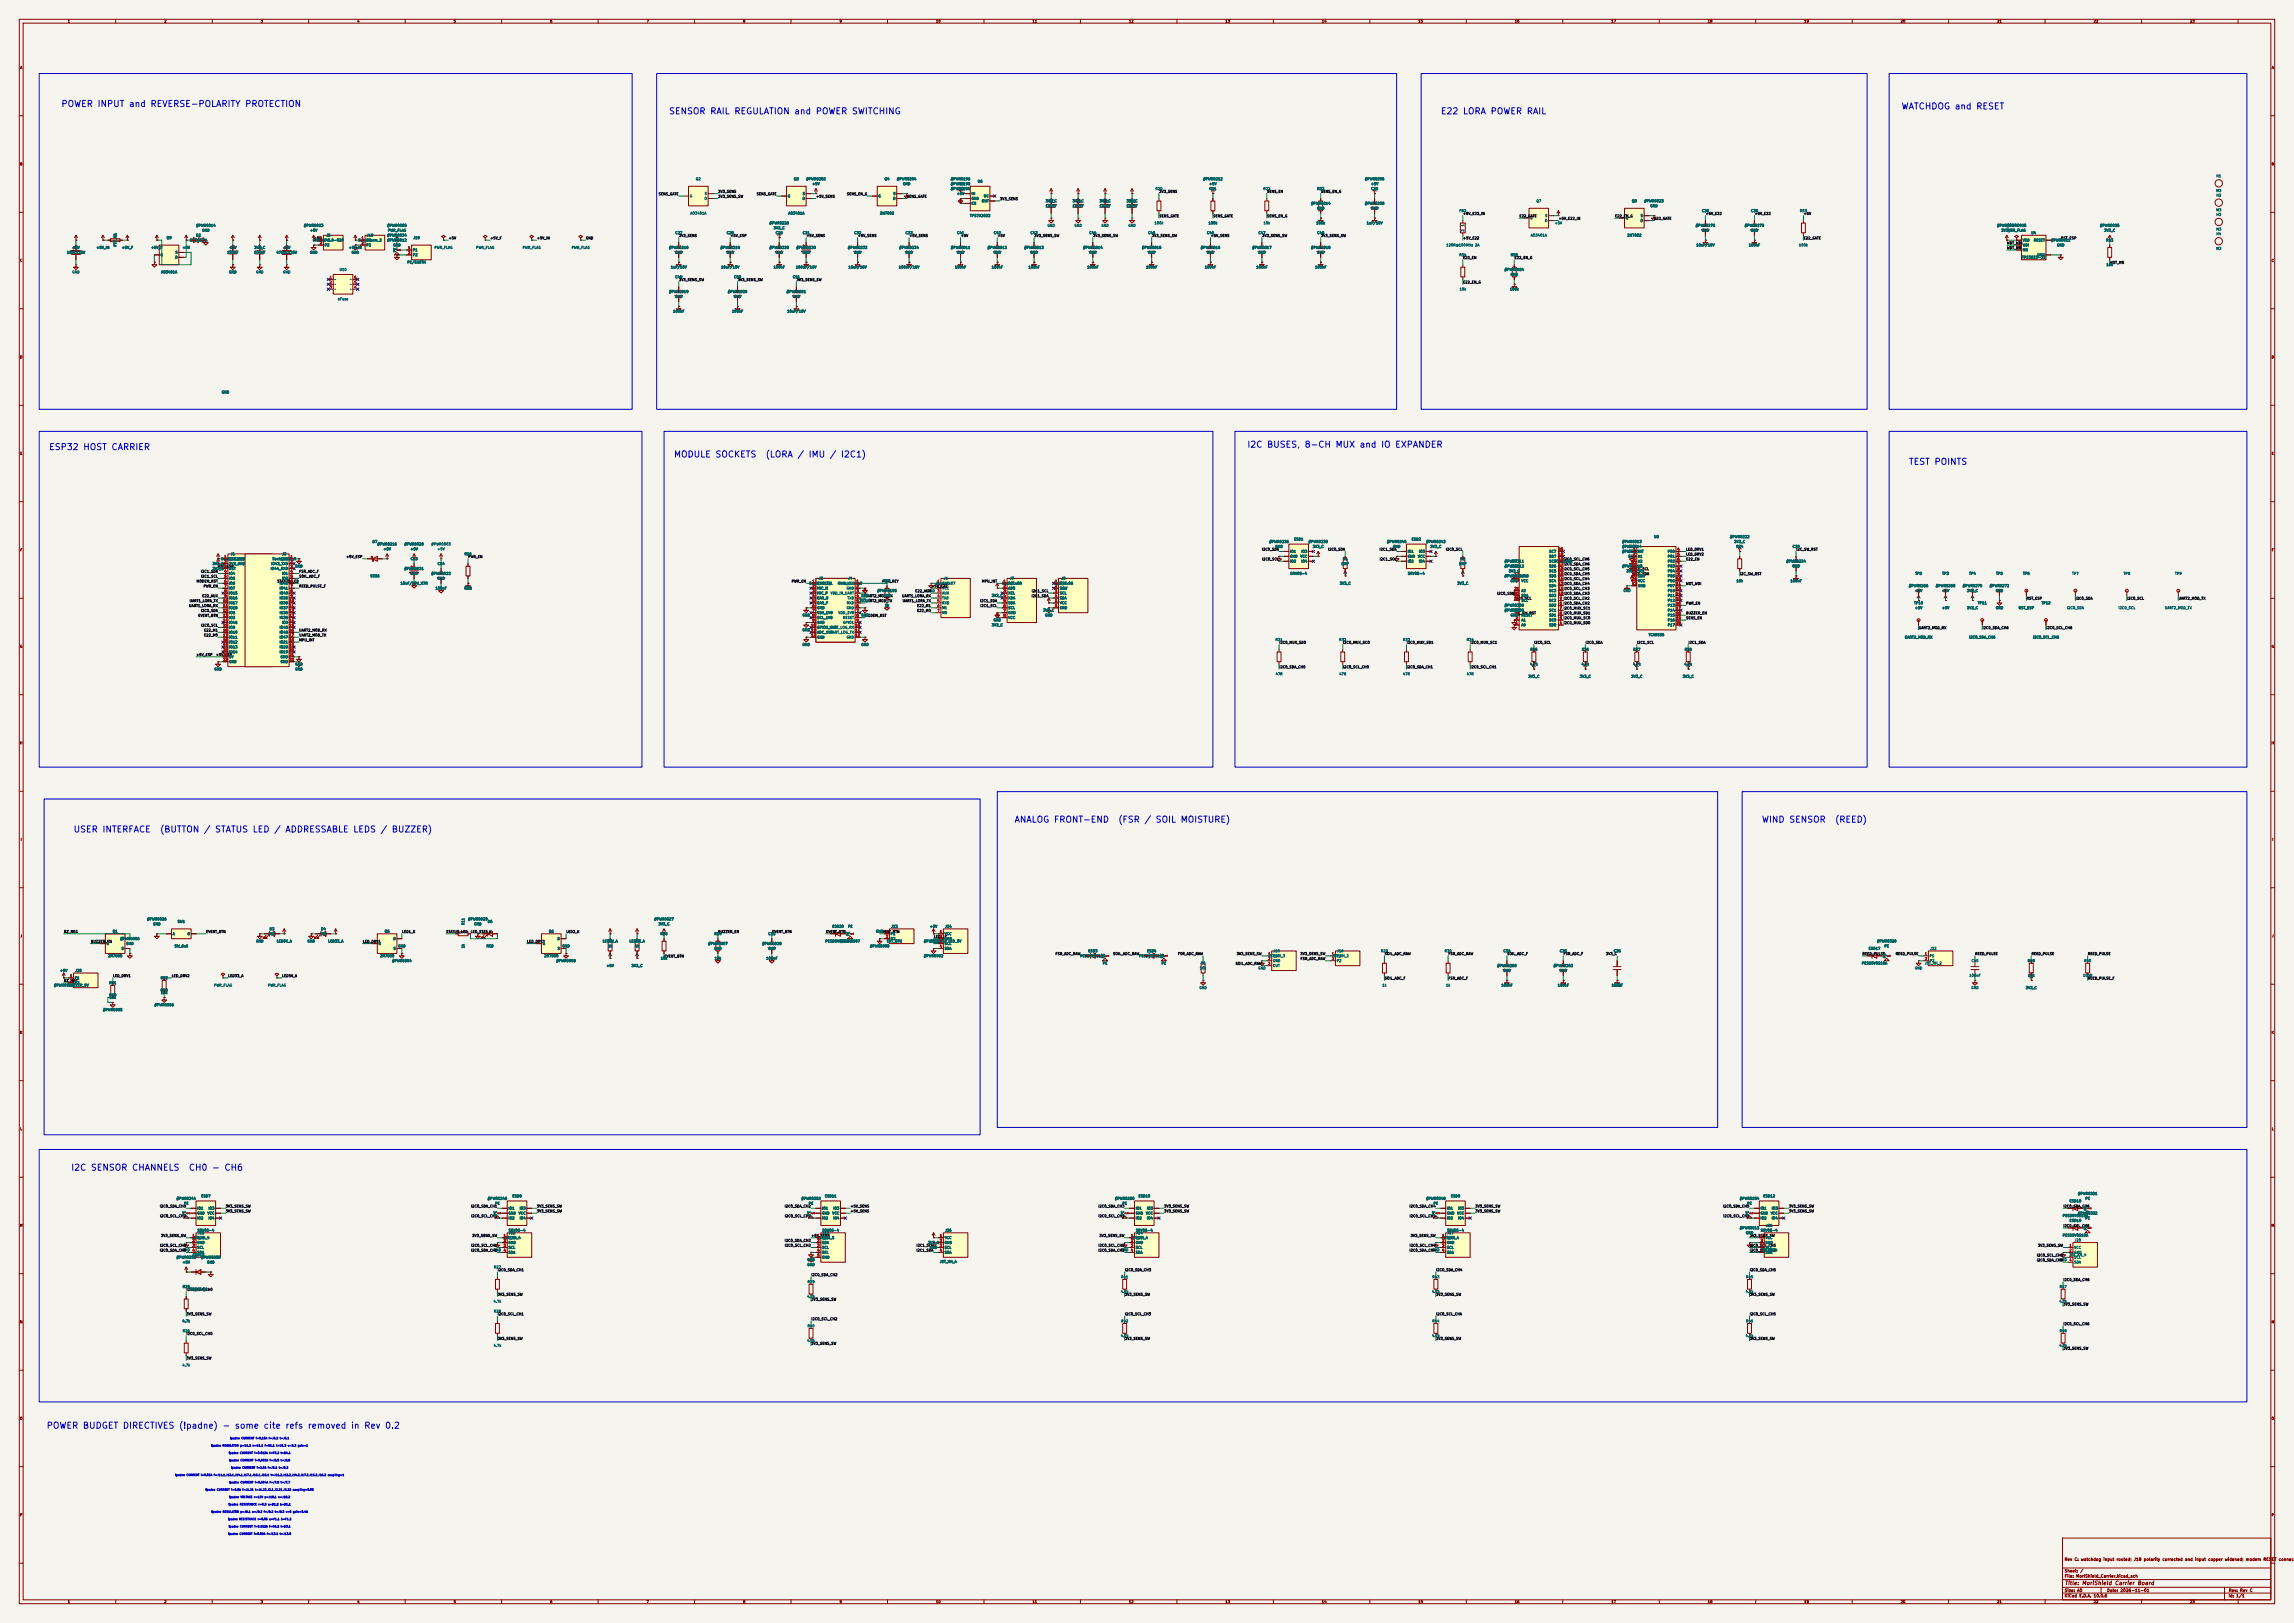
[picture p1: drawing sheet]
<svg xmlns="http://www.w3.org/2000/svg" width="1189mm" height="841mm" viewBox="0 0 1189 841" stroke-linecap="round" stroke-linejoin="round" font-family="sans-serif">
<defs><g id="words">
<g font-size="3.2" fill="#0000c2">
<text x="32" y="56">POWER INPUT and REVERSE-POLARITY PROTECTION</text>
<text x="985" y="57">WATCHDOG and RESET</text>
<text x="346" y="60">SENSOR RAIL REGULATION and POWER SWITCHING</text>
<text x="747" y="60">E22 LORA POWER RAIL</text>
<text x="25" y="234">ESP32 HOST CARRIER</text>
<text x="646" y="233">I2C BUSES, 8-CH MUX and IO EXPANDER</text>
<text x="349" y="238">MODULE SOCKETS</text>
<text x="397" y="238">(LORA / IMU / I2C1)</text>
<text x="989" y="242">TEST POINTS</text>
<text x="526" y="427">ANALOG FRONT-END</text>
<text x="579" y="427">(FSR / SOIL MOISTURE)</text>
<text x="913" y="427">WIND SENSOR</text>
<text x="951" y="427">(REED)</text>
<text x="38" y="432">USER INTERFACE</text>
<text x="83" y="432">(BUTTON / STATUS LED / ADDRESSABLE LEDS / BUZZER)</text>
<text x="37" y="607">I2C SENSOR CHANNELS</text>
<text x="98" y="607">CH0 - CH6</text>
<text x="24" y="741">POWER BUDGET DIRECTIVES (!padne) - some cite refs removed in Rev 0.2</text>
</g>
<text font-size="2" fill="#840000" x="1070" y="822">Title: MoriShield Carrier Board</text>
<g font-size="1.5" fill="#840000">
<text x="1070" y="809">Rev C: watchdog input routed; J18 polarity corrected and input copper widened; modem RESET connecte</text>
<text x="1070" y="815">Sheet: /</text>
<text x="1070" y="818">File: MoriShield_Carrier.kicad_sch</text>
<text x="1070" y="825">Size: A0</text>
<text x="1092" y="825">Date: 2026-11-01</text>
<text x="1155" y="825">Rev: Rev C</text>
<text x="1070" y="828">KiCad E.D.A. 10.0.6</text>
<text x="1155" y="828">Id: 1/1</text>
</g>
<g font-size="1.3" fill="#840000">
<text x="35" y="12">1</text>
<text x="85" y="12">2</text>
<text x="135" y="12">3</text>
<text x="185" y="12">4</text>
<text x="235" y="12">5</text>
<text x="285" y="12">6</text>
<text x="335" y="12">7</text>
<text x="385" y="12">8</text>
<text x="435" y="12">9</text>
<text x="485" y="12">10</text>
<text x="535" y="12">11</text>
<text x="585" y="12">12</text>
<text x="635" y="12">13</text>
<text x="685" y="12">14</text>
<text x="735" y="12">15</text>
<text x="785" y="12">16</text>
<text x="835" y="12">17</text>
<text x="885" y="12">18</text>
<text x="935" y="12">19</text>
<text x="985" y="12">20</text>
<text x="1035" y="12">21</text>
<text x="1085" y="12">22</text>
<text x="1135" y="12">23</text>
<text x="10" y="36">A</text>
<text x="1177" y="36">A</text>
<text x="10" y="86">B</text>
<text x="1177" y="86">B</text>
<text x="10" y="136">C</text>
<text x="1177" y="136">C</text>
<text x="10" y="186">D</text>
<text x="1177" y="186">D</text>
<text x="10" y="236">E</text>
<text x="1177" y="236">E</text>
<text x="10" y="286">F</text>
<text x="1177" y="286">F</text>
<text x="10" y="336">G</text>
<text x="1177" y="336">G</text>
<text x="10" y="386">H</text>
<text x="1177" y="386">H</text>
<text x="11" y="436">I</text>
<text x="1178" y="436">I</text>
<text x="10" y="486">J</text>
<text x="1177" y="486">J</text>
<text x="10" y="536">K</text>
<text x="1177" y="536">K</text>
<text x="10" y="586">L</text>
<text x="1177" y="586">L</text>
<text x="10" y="636">M</text>
<text x="1177" y="636">M</text>
<text x="10" y="686">N</text>
<text x="1177" y="686">N</text>
<text x="10" y="736">O</text>
<text x="1177" y="736">O</text>
<text x="10" y="786">P</text>
<text x="1177" y="786">P</text>
<text x="35" y="831">1</text>
<text x="85" y="831">2</text>
<text x="135" y="831">3</text>
<text x="185" y="831">4</text>
<text x="235" y="831">5</text>
<text x="285" y="831">6</text>
<text x="335" y="831">7</text>
<text x="385" y="831">8</text>
<text x="435" y="831">9</text>
<text x="485" y="831">10</text>
<text x="535" y="831">11</text>
<text x="585" y="831">12</text>
<text x="635" y="831">13</text>
<text x="685" y="831">14</text>
<text x="735" y="831">15</text>
<text x="785" y="831">16</text>
<text x="835" y="831">17</text>
<text x="885" y="831">18</text>
<text x="935" y="831">19</text>
<text x="985" y="831">20</text>
<text x="1035" y="831">21</text>
<text x="1085" y="831">22</text>
<text x="1135" y="831">23</text>
</g>
<g font-size="1.3" fill="#006464">
<text x="361" y="94">Q2</text>
<text x="411" y="94">Q3</text>
<text x="418" y="94">#PWR0202</text>
<text x="458" y="94">Q4</text>
<text x="465" y="94">#PWR0204</text>
<text x="493" y="94">#PWR0196</text>
<text x="507" y="95">U6</text>
<text x="623" y="94">#PWR0212</text>
<text x="707" y="94">#PWR0206</text>
<text x="1149" y="92">H1</text>
<text x="365" y="101">S</text>
<text x="416" y="101">S</text>
<text x="421" y="96">+5V</text>
<text x="463" y="101">S</text>
<text x="468" y="96">GND</text>
<text x="493" y="96">#PWR0198</text>
<text x="493" y="99">#PWR0200</text>
<text x="496" y="99">GND</text>
<text x="496" y="96">+5V</text>
<text x="496" y="101">+5V</text>
<text x="503" y="101">IN</text>
<text x="599" y="99">R20</text>
<text x="627" y="96">+5V</text>
<text x="627" y="99">R21</text>
<text x="655" y="99">R22</text>
<text x="683" y="99">R23</text>
<text x="710" y="96">+5V</text>
<text x="710" y="99">C26</text>
<text x="1149" y="100">M3</text>
<text x="357" y="103">G</text>
<text x="365" y="104">D</text>
<text x="408" y="103">G</text>
<text x="416" y="104">D</text>
<text x="455" y="103">G</text>
<text x="463" y="104">D</text>
<text x="503" y="104">GND</text>
<text x="503" y="106">EN</text>
<text x="509" y="105">OUT</text>
<text x="510" y="103">NC</text>
<text x="542" y="108">100nF</text>
<text x="542" y="105">3V3_C</text>
<text x="543" y="105">C7</text>
<text x="556" y="108">100nF</text>
<text x="556" y="105">3V3_C</text>
<text x="557" y="105">C8</text>
<text x="570" y="108">100nF</text>
<text x="570" y="105">3V3_C</text>
<text x="571" y="105">C9</text>
<text x="584" y="108">100nF</text>
<text x="584" y="105">3V3_C</text>
<text x="585" y="105">C10</text>
<text x="679" y="106">#PWR0214</text>
<text x="707" y="106">#PWR0208</text>
<text x="796" y="105">Q7</text>
<text x="846" y="105">Q8</text>
<text x="852" y="105">#PWR0923</text>
<text x="855" y="108">GND</text>
<text x="1149" y="102">H2</text>
<text x="358" y="111">AO3401A</text>
<text x="408" y="111">AO3401A</text>
<text x="456" y="111">2N7002</text>
<text x="503" y="113">TPS7A2033</text>
<text x="682" y="109">GND</text>
<text x="710" y="109">GND</text>
<text x="756" y="110">FB2</text>
<text x="793" y="114">G</text>
<text x="801" y="113">S</text>
<text x="842" y="114">G</text>
<text x="850" y="113">S</text>
<text x="882" y="110">C38</text>
<text x="907" y="110">C39</text>
<text x="933" y="110">R53</text>
<text x="1149" y="110">M3</text>
<text x="1149" y="112">H3</text>
<text x="102" y="118">#PWR0014</text>
<text x="157" y="118">#PWR0023</text>
<text x="201" y="118">#PWR0005</text>
<text x="399" y="117">#PWR0226</text>
<text x="401" y="119">3V3_C</text>
<text x="543" y="118">GND</text>
<text x="557" y="118">GND</text>
<text x="571" y="118">GND</text>
<text x="585" y="118">GND</text>
<text x="598" y="117">100k</text>
<text x="626" y="117">100k</text>
<text x="655" y="117">10k</text>
<text x="682" y="117">100k</text>
<text x="708" y="117">1uF/10V</text>
<text x="759" y="118" transform="rotate(-90 759 118)">1</text>
<text x="801" y="115">D</text>
<text x="806" y="117">+5V</text>
<text x="850" y="115">D</text>
<text x="879" y="118">#PWR0276</text>
<text x="904" y="118">#PWR0278</text>
<text x="1035" y="118">#PWR0024</text>
<text x="1040" y="118">#PWR0925</text>
<text x="1088" y="118">#PWR0025</text>
<text x="1149" y="120">M3</text>
<text x="61" y="123" transform="rotate(-90 61 123)">F1</text>
<text x="86" y="124">Q9</text>
<text x="98" y="125">SMCJ5.0A</text>
<text x="102" y="123">D2</text>
<text x="105" y="120">GND</text>
<text x="160" y="120">+5V</text>
<text x="162" y="125">MX126-5.0-02P</text>
<text x="168" y="125">P1</text>
<text x="169" y="123">J5</text>
<text x="186" y="125">ScrewTerm_2</text>
<text x="190" y="125">P1</text>
<text x="190" y="123">J18</text>
<text x="201" y="125">#PWR0012</text>
<text x="201" y="123">#PWR0034</text>
<text x="201" y="120">PWR_FLAG</text>
<text x="204" y="125">PE</text>
<text x="214" y="124">J19</text>
<text x="350" y="122">C27</text>
<text x="376" y="122">C28</text>
<text x="402" y="122">C30</text>
<text x="416" y="122">C31</text>
<text x="443" y="122">C32</text>
<text x="469" y="122">C33</text>
<text x="496" y="122">C41</text>
<text x="515" y="122">C42</text>
<text x="534" y="122">C43</text>
<text x="564" y="122">C44</text>
<text x="595" y="122">C45</text>
<text x="625" y="122">C46</text>
<text x="652" y="122">C47</text>
<text x="683" y="122">C48</text>
<text x="759" y="120" transform="rotate(-90 759 120)">2</text>
<text x="793" y="123">AO3401A</text>
<text x="843" y="123">2N7002</text>
<text x="882" y="120">GND</text>
<text x="907" y="120">GND</text>
<text x="1037" y="120">3V3_C</text>
<text x="1040" y="120">PWR_FLAG</text>
<text x="1048" y="125">VDD</text>
<text x="1053" y="122">U4</text>
<text x="1054" y="125">RESET</text>
<text x="1063" y="125">#PWR0011</text>
<text x="1090" y="120">3V3_C</text>
<text x="1091" y="125">R13</text>
<text x="1149" y="122">H4</text>
<text x="34" y="132">10uF/25V</text>
<text x="37" y="129">+5V</text>
<text x="38" y="129">C1</text>
<text x="50" y="129">+5V_IN</text>
<text x="61" y="128" transform="rotate(-90 61 128)">PTC_4A</text>
<text x="63" y="129">+5V_F</text>
<text x="78" y="129">+5V_F</text>
<text x="91" y="132">S</text>
<text x="94" y="129">+5V</text>
<text x="118" y="132">100nF</text>
<text x="119" y="129">+5V</text>
<text x="119" y="129">C3</text>
<text x="132" y="132">100nF</text>
<text x="132" y="129">3V3_C</text>
<text x="133" y="129">C4</text>
<text x="143" y="132">470uF/25V</text>
<text x="147" y="129">+5V</text>
<text x="147" y="129">C5</text>
<text x="160" y="132">GND</text>
<text x="168" y="128">P2</text>
<text x="181" y="129">+5V_IN</text>
<text x="182" y="132">GND</text>
<text x="190" y="128">P2</text>
<text x="204" y="128">GND</text>
<text x="206" y="131" transform="rotate(-90 206 131)">PE</text>
<text x="214" y="131">P1</text>
<text x="225" y="129">PWR_FLAG</text>
<text x="247" y="129">PWR_FLAG</text>
<text x="271" y="129">PWR_FLAG</text>
<text x="296" y="129">PWR_FLAG</text>
<text x="347" y="129">#PWR0210</text>
<text x="350" y="132">GND</text>
<text x="373" y="129">#PWR0218</text>
<text x="376" y="132">GND</text>
<text x="399" y="129">#PWR0228</text>
<text x="402" y="132">GND</text>
<text x="413" y="129">#PWR0230</text>
<text x="416" y="132">GND</text>
<text x="439" y="129">#PWR0232</text>
<text x="442" y="132">GND</text>
<text x="466" y="129">#PWR0234</text>
<text x="469" y="132">GND</text>
<text x="493" y="129">#PWR0911</text>
<text x="496" y="132">GND</text>
<text x="512" y="129">#PWR0912</text>
<text x="515" y="132">GND</text>
<text x="531" y="129">#PWR0913</text>
<text x="534" y="132">GND</text>
<text x="561" y="129">#PWR0914</text>
<text x="564" y="132">GND</text>
<text x="592" y="129">#PWR0915</text>
<text x="595" y="132">GND</text>
<text x="622" y="129">#PWR0916</text>
<text x="625" y="132">GND</text>
<text x="649" y="129">#PWR0917</text>
<text x="652" y="132">GND</text>
<text x="679" y="129">#PWR0918</text>
<text x="682" y="132">GND</text>
<text x="749" y="128">120R@100MHz 2A</text>
<text x="879" y="128">10uF/10V</text>
<text x="906" y="128">100nF</text>
<text x="932" y="128">100k</text>
<text x="1048" y="131">MR</text>
<text x="1048" y="128">WDI</text>
<text x="1066" y="128">GND</text>
<text x="1149" y="130">M3</text>
<text x="83" y="133">G</text>
<text x="91" y="134">D</text>
<text x="211" y="137">PE/EARTH</text>
<text x="214" y="133">P2</text>
<text x="756" y="133">R54</text>
<text x="783" y="133">R55</text>
<text x="1048" y="134">TPS3823-33</text>
<text x="1056" y="133">GND</text>
<text x="37" y="142">GND</text>
<text x="83" y="142">AO3401A</text>
<text x="119" y="142">GND</text>
<text x="133" y="142">GND</text>
<text x="147" y="142">GND</text>
<text x="176" y="141">U10</text>
<text x="348" y="139">1uF/10V</text>
<text x="374" y="139">10uF/10V</text>
<text x="401" y="139">100nF</text>
<text x="412" y="139">100uF/16V</text>
<text x="440" y="139">10uF/16V</text>
<text x="466" y="139">100nF/16V</text>
<text x="495" y="139">100nF</text>
<text x="514" y="139">100nF</text>
<text x="533" y="139">100nF</text>
<text x="563" y="139">100nF</text>
<text x="594" y="139">100nF</text>
<text x="624" y="139">100nF</text>
<text x="651" y="139">100nF</text>
<text x="681" y="139">100nF</text>
<text x="780" y="141">#PWR0924</text>
<text x="783" y="143">GND</text>
<text x="1092" y="138">10k</text>
<text x="173" y="146">~</text>
<text x="173" y="148">~</text>
<text x="181" y="148">~</text>
<text x="181" y="146">~</text>
<text x="350" y="144">C49</text>
<text x="380" y="144">C50</text>
<text x="411" y="144">C51</text>
<text x="173" y="151">~</text>
<text x="175" y="156">eFuse</text>
<text x="181" y="151">~</text>
<text x="347" y="152">#PWR0919</text>
<text x="350" y="155">GND</text>
<text x="377" y="152">#PWR0920</text>
<text x="380" y="155">GND</text>
<text x="408" y="152">#PWR0921</text>
<text x="411" y="155">GND</text>
<text x="756" y="151">10k</text>
<text x="782" y="151">100k</text>
<text x="349" y="162">100nF</text>
<text x="379" y="162">100nF</text>
<text x="408" y="162">10uF/16V</text>
<text x="115" y="204">GND</text>
<text x="193" y="282">D7</text>
<text x="658" y="282">#PWR0236</text>
<text x="671" y="280">ESD1</text>
<text x="678" y="282">#PWR0238</text>
<text x="719" y="282">#PWR0240</text>
<text x="732" y="280">ESD2</text>
<text x="739" y="282">#PWR0242</text>
<text x="841" y="282">#PWR0313</text>
<text x="857" y="279">U8</text>
<text x="897" y="279">#PWR0222</text>
<text x="899" y="282">3V3_C</text>
<text x="119" y="288">J1</text>
<text x="146" y="288">J2</text>
<text x="195" y="283">#PWR0216</text>
<text x="199" y="285">+5V</text>
<text x="209" y="283">#PWR0020</text>
<text x="213" y="285">+5V</text>
<text x="223" y="283">#PWR0003</text>
<text x="227" y="285">+5V</text>
<text x="241" y="288">R16</text>
<text x="661" y="284">GND</text>
<text x="669" y="287">IO1</text>
<text x="674" y="287">IO3</text>
<text x="680" y="284">3V3_C</text>
<text x="722" y="284">GND</text>
<text x="729" y="287">IO1</text>
<text x="735" y="287">IO3</text>
<text x="741" y="284">3V3_C</text>
<text x="803" y="287">SC7</text>
<text x="841" y="284">#PWR0314</text>
<text x="841" y="287">#PWR0315</text>
<text x="844" y="287">GND</text>
<text x="844" y="284">GND</text>
<text x="849" y="287">INT</text>
<text x="864" y="287">P00</text>
<text x="900" y="284">R24</text>
<text x="929" y="284">C29</text>
<text x="110" y="293">3V3_C</text>
<text x="114" y="291">Sock_1x22_L</text>
<text x="119" y="291">3V3_BRD</text>
<text x="119" y="293">3V3_BRD</text>
<text x="140" y="293">IO43_TX0</text>
<text x="141" y="291">Sock_1x22_R</text>
<text x="145" y="291">GND</text>
<text x="213" y="291">C13</text>
<text x="227" y="293">C14</text>
<text x="669" y="289">GND</text>
<text x="669" y="292">IO2</text>
<text x="674" y="289">VCC</text>
<text x="674" y="292">IO4</text>
<text x="695" y="293">DNP</text>
<text x="696" y="291">R1</text>
<text x="729" y="289">GND</text>
<text x="729" y="292">IO2</text>
<text x="735" y="289">VCC</text>
<text x="735" y="292">IO4</text>
<text x="756" y="293">DNP</text>
<text x="757" y="291">R2</text>
<text x="780" y="292">#PWR0311</text>
<text x="783" y="292">U7</text>
<text x="803" y="292">SC6</text>
<text x="803" y="289">SD7</text>
<text x="806" y="292">TCA9548A</text>
<text x="844" y="289">GND</text>
<text x="849" y="289">A1</text>
<text x="849" y="292">A2</text>
<text x="864" y="289">P01</text>
<text x="864" y="292">P02</text>
<text x="926" y="292">#PWR0224</text>
<text x="110" y="296">3V3_C</text>
<text x="119" y="296">RST</text>
<text x="119" y="298">IO4</text>
<text x="140" y="296">IO44_RX0</text>
<text x="146" y="298">IO1</text>
<text x="153" y="294">GND</text>
<text x="192" y="299">SS56</text>
<text x="209" y="296">#PWR0021</text>
<text x="213" y="298">GND</text>
<text x="223" y="298">#PWR0022</text>
<text x="669" y="298">SRV05-4</text>
<text x="730" y="298">SRV05-4</text>
<text x="780" y="294">#PWR0312</text>
<text x="780" y="299">#PWR0310</text>
<text x="782" y="297">3V3_C</text>
<text x="783" y="294">GND</text>
<text x="788" y="299">GND</text>
<text x="803" y="299">SD5</text>
<text x="803" y="297">SC5</text>
<text x="803" y="294">SD6</text>
<text x="841" y="294">#PWR0316</text>
<text x="843" y="297">3V3_CSCL</text>
<text x="849" y="294">A0</text>
<text x="849" y="299">SDA</text>
<text x="864" y="294">P03</text>
<text x="864" y="297">P04</text>
<text x="864" y="299">P05</text>
<text x="929" y="294">GND</text>
<text x="993" y="298">TP2</text>
<text x="1007" y="298">TP3</text>
<text x="1020" y="298">TP4</text>
<text x="1034" y="298">TP5</text>
<text x="1048" y="298">TP6</text>
<text x="1074" y="298">TP7</text>
<text x="1101" y="298">TP8</text>
<text x="1127" y="298">TP9</text>
<text x="119" y="301">IO5</text>
<text x="119" y="303">IO6</text>
<text x="119" y="306">IO7</text>
<text x="145" y="303">IO42</text>
<text x="145" y="306">IO41</text>
<text x="146" y="301">IO2</text>
<text x="207" y="303">10uF/50V_X7R</text>
<text x="226" y="306">100nF</text>
<text x="227" y="301">GND</text>
<text x="240" y="306">4.7k</text>
<text x="241" y="306">GND</text>
<text x="419" y="303">Sock_1x12_L</text>
<text x="423" y="303">PWR_EN</text>
<text x="423" y="306">MIC_N</text>
<text x="424" y="301">J3</text>
<text x="434" y="303">PWR_KEY</text>
<text x="434" y="303">Sock_1x12_R</text>
<text x="439" y="306">GND</text>
<text x="439" y="301">J4</text>
<text x="458" y="302">R15</text>
<text x="485" y="303">Sock_1x07</text>
<text x="488" y="303">GND</text>
<text x="488" y="306">VCC</text>
<text x="489" y="301">J6</text>
<text x="519" y="303">Sock_1x08</text>
<text x="522" y="303">INT</text>
<text x="522" y="306">AD0</text>
<text x="523" y="301">J7</text>
<text x="546" y="303">Sock_1x06</text>
<text x="549" y="303">32K</text>
<text x="549" y="306">SQW</text>
<text x="550" y="301">J8</text>
<text x="694" y="303">3V3_C</text>
<text x="755" y="303">3V3_C</text>
<text x="783" y="302">GND</text>
<text x="788" y="302">VCC</text>
<text x="803" y="304">SD4</text>
<text x="803" y="302">SC4</text>
<text x="849" y="304">GND</text>
<text x="849" y="302">VCC</text>
<text x="864" y="302">P06</text>
<text x="864" y="304">P07</text>
<text x="900" y="302">10k</text>
<text x="928" y="302">100nF</text>
<text x="989" y="304">#PWR0266</text>
<text x="1003" y="304">#PWR0268</text>
<text x="1017" y="304">#PWR0270</text>
<text x="1031" y="304">#PWR0272</text>
<text x="119" y="308">IO15</text>
<text x="119" y="311">IO16</text>
<text x="145" y="308">IO40</text>
<text x="145" y="311">IO39</text>
<text x="423" y="308">MIC_P</text>
<text x="423" y="311">EAR_N</text>
<text x="430" y="308">VDD_IN_UART</text>
<text x="439" y="311">TXD</text>
<text x="446" y="310">GND</text>
<text x="455" y="307">#PWR0195</text>
<text x="458" y="310">GND</text>
<text x="481" y="307">GND</text>
<text x="488" y="308">AUX</text>
<text x="488" y="311">TXD</text>
<text x="514" y="310">3V3_C4</text>
<text x="522" y="308">XCL</text>
<text x="522" y="311">XDA</text>
<text x="549" y="308">SCL</text>
<text x="549" y="311">SDA</text>
<text x="788" y="307">A2</text>
<text x="788" y="310">SDA</text>
<text x="803" y="310">SD3</text>
<text x="803" y="307">SC3</text>
<text x="841" y="307">GND</text>
<text x="864" y="307">P10</text>
<text x="864" y="310">P11</text>
<text x="992" y="307">+5V</text>
<text x="1006" y="307">+5V</text>
<text x="1019" y="307">3V3_C</text>
<text x="1034" y="307">GND</text>
<text x="119" y="313">IO17</text>
<text x="119" y="316">IO18</text>
<text x="145" y="313">IO38</text>
<text x="145" y="316">IO37</text>
<text x="423" y="313">EAR_P</text>
<text x="423" y="316">GND</text>
<text x="439" y="316">GND</text>
<text x="439" y="313">RXD</text>
<text x="458" y="315">1k</text>
<text x="488" y="313">RXD</text>
<text x="488" y="316">M1</text>
<text x="522" y="313">SDA</text>
<text x="522" y="316">SCL</text>
<text x="541" y="317">3V3_C</text>
<text x="549" y="313">VCC</text>
<text x="549" y="316">GND</text>
<text x="780" y="315">#PWR0309</text>
<text x="780" y="317">#PWR0308</text>
<text x="783" y="317">GND</text>
<text x="788" y="312">SCL</text>
<text x="803" y="317">SC1</text>
<text x="803" y="315">SD2</text>
<text x="803" y="312">SC2</text>
<text x="864" y="312">P12</text>
<text x="864" y="315">P13</text>
<text x="864" y="317">P14</text>
<text x="992" y="313">TP10</text>
<text x="992" y="316">+5V</text>
<text x="1006" y="316">+5V</text>
<text x="1019" y="316">3V3_C</text>
<text x="1025" y="313">TP11</text>
<text x="1034" y="316">GND</text>
<text x="1046" y="316">RST_ESP</text>
<text x="1058" y="313">TP12</text>
<text x="1071" y="316">I2C0_SDA</text>
<text x="1098" y="316">I2C0_SCL</text>
<text x="1122" y="316">UART2_MOD_TX</text>
<text x="119" y="318">IO8</text>
<text x="119" y="321">IO3</text>
<text x="119" y="324">IO46</text>
<text x="145" y="318">IO36</text>
<text x="145" y="321">IO35</text>
<text x="146" y="324">IO0</text>
<text x="416" y="320">GND</text>
<text x="423" y="318">SDA_1V8</text>
<text x="423" y="321">SCL_1V8</text>
<text x="423" y="324">GND</text>
<text x="434" y="318">VDD_1V8</text>
<text x="437" y="321">RESET</text>
<text x="437" y="324">GPIO1</text>
<text x="446" y="320">GND</text>
<text x="488" y="318">M0</text>
<text x="515" y="322">GND</text>
<text x="522" y="318">GND</text>
<text x="522" y="321">VCC</text>
<text x="541" y="320">GND</text>
<text x="783" y="320">GND</text>
<text x="788" y="322">A1</text>
<text x="788" y="320">RESET</text>
<text x="803" y="322">SC0</text>
<text x="803" y="320">SD1</text>
<text x="864" y="320">P15</text>
<text x="864" y="322">P16</text>
<text x="119" y="326">IO9</text>
<text x="119" y="329">IO10</text>
<text x="145" y="326">IO45</text>
<text x="145" y="329">IO48</text>
<text x="416" y="327">GND 11</text>
<text x="423" y="326">GPIO2_1V8</text>
<text x="423" y="329">ADC_1V8</text>
<text x="430" y="326">UART_LOG_RX</text>
<text x="430" y="329">UART_LOG_TX</text>
<text x="514" y="325">3V3_C</text>
<text x="788" y="325">A0</text>
<text x="803" y="325">SD0</text>
<text x="854" y="330">TCA9535</text>
<text x="864" y="325">P17</text>
<text x="119" y="331">IO11</text>
<text x="119" y="334">IO12</text>
<text x="145" y="331">IO47</text>
<text x="145" y="334">IO21</text>
<text x="416" y="335">GND</text>
<text x="423" y="331">GND</text>
<text x="439" y="331">GND</text>
<text x="446" y="335">GND</text>
<text x="661" y="332">R31</text>
<text x="694" y="332">R32</text>
<text x="727" y="332">R33</text>
<text x="760" y="332">R34</text>
<text x="987" y="331">UART2_MOD_RX</text>
<text x="1020" y="331">I2C0_SDA_CH6</text>
<text x="1054" y="331">I2C0_SCL_CH6</text>
<text x="119" y="336">IO13</text>
<text x="119" y="339">IO14</text>
<text x="119" y="341">5V</text>
<text x="145" y="336">IO20</text>
<text x="145" y="339">IO19</text>
<text x="145" y="341">GND</text>
<text x="793" y="338">R35</text>
<text x="820" y="338">R36</text>
<text x="846" y="338">R37</text>
<text x="873" y="338">R38</text>
<text x="111" y="348">GND</text>
<text x="119" y="344">GND</text>
<text x="145" y="344">GND</text>
<text x="153" y="345">GND</text>
<text x="153" y="348">GND</text>
<text x="793" y="345">4.7k</text>
<text x="820" y="345">4.7k</text>
<text x="846" y="345">4.7k</text>
<text x="873" y="345">4.7k</text>
<text x="661" y="350">47R</text>
<text x="694" y="350">47R</text>
<text x="727" y="350">47R</text>
<text x="760" y="350">47R</text>
<text x="792" y="351">3V3_C</text>
<text x="819" y="351">3V3_C</text>
<text x="845" y="351">3V3_C</text>
<text x="872" y="351">3V3_C</text>
<text x="76" y="477">#PWR0026</text>
<text x="79" y="480">GND</text>
<text x="92" y="478">SW1</text>
<text x="241" y="479" transform="rotate(-90 241 479)">R11</text>
<text x="242" y="477">#PWR0029</text>
<text x="246" y="480">GND</text>
<text x="253" y="478">D6</text>
<text x="339" y="477">#PWR0027</text>
<text x="341" y="480">3V3_C</text>
<text x="58" y="484">Q1</text>
<text x="89" y="485">A</text>
<text x="97" y="485">B</text>
<text x="139" y="485">GRN</text>
<text x="140" y="482">D3</text>
<text x="166" y="485">YEL</text>
<text x="166" y="482">D4</text>
<text x="199" y="484">Q5</text>
<text x="284" y="484">Q6</text>
<text x="342" y="485">R10</text>
<text x="370" y="485">R14</text>
<text x="398" y="485">C16</text>
<text x="431" y="481">ESD20</text>
<text x="439" y="481">PE</text>
<text x="441" y="485" transform="rotate(-90 441 485)">PE</text>
<text x="454" y="484">GND</text>
<text x="461" y="485">P1</text>
<text x="462" y="481">J23</text>
<text x="482" y="481">+5V</text>
<text x="489" y="485">VCC</text>
<text x="490" y="481">J24</text>
<text x="55" y="490">G</text>
<text x="62" y="487">#PWR0006</text>
<text x="63" y="487">D</text>
<text x="65" y="490">GND</text>
<text x="90" y="491">SW_6x6</text>
<text x="133" y="489">GND</text>
<text x="143" y="489">LED5V_A</text>
<text x="159" y="489">GND</text>
<text x="170" y="489">LED33_A</text>
<text x="196" y="490">G</text>
<text x="204" y="487">D</text>
<text x="206" y="491">GND</text>
<text x="241" y="491" transform="rotate(-90 241 491)">1k</text>
<text x="252" y="491">RED</text>
<text x="281" y="490">G</text>
<text x="289" y="487">D</text>
<text x="291" y="491">GND</text>
<text x="312" y="489">LED5V_A</text>
<text x="315" y="489">R6</text>
<text x="315" y="491">1k</text>
<text x="326" y="489">LED33_A</text>
<text x="329" y="489">R7</text>
<text x="329" y="491">1k</text>
<text x="367" y="490">#PWR0007</text>
<text x="395" y="490">#PWR0028</text>
<text x="428" y="489">PESD5V0S1BA</text>
<text x="436" y="489">#PWR0907</text>
<text x="451" y="491">#PWR0900</text>
<text x="459" y="489">EXT_BTN</text>
<text x="461" y="487">P2</text>
<text x="479" y="489">#PWR0901</text>
<text x="482" y="489">GND</text>
<text x="485" y="489">PANEL_LED_5V</text>
<text x="489" y="487">GND</text>
<text x="489" y="490">SCL</text>
<text x="973" y="489">#PWR0320</text>
<text x="977" y="491">PE</text>
<text x="56" y="496">2N7000</text>
<text x="63" y="492">S</text>
<text x="197" y="496">2N7000</text>
<text x="204" y="492">S</text>
<text x="282" y="496">2N7000</text>
<text x="289" y="492">S</text>
<text x="342" y="498">10k</text>
<text x="370" y="492">GND</text>
<text x="370" y="498">10k</text>
<text x="397" y="498">100nF</text>
<text x="398" y="492">GND</text>
<text x="479" y="496">#PWR0902</text>
<text x="489" y="492">SDA</text>
<text x="560" y="496">PESD5V0S1BA</text>
<text x="564" y="494">ESD3</text>
<text x="573" y="497" transform="rotate(-90 573 497)">PE</text>
<text x="590" y="496">PESD5V0S1BA</text>
<text x="594" y="494">ESD4</text>
<text x="603" y="497" transform="rotate(-90 603 497)">PE</text>
<text x="657" y="496">JST_XH_3</text>
<text x="660" y="496">VCC</text>
<text x="660" y="494">J15</text>
<text x="690" y="496">JST_XH_2</text>
<text x="693" y="496">P1</text>
<text x="693" y="494">J16</text>
<text x="716" y="494">R29</text>
<text x="749" y="494">R30</text>
<text x="779" y="494">C34</text>
<text x="808" y="494">C35</text>
<text x="836" y="494">C36</text>
<text x="968" y="492">ESD17</text>
<text x="978" y="497" transform="rotate(-90 978 497)">PE</text>
<text x="1000" y="496">P1</text>
<text x="1000" y="492">J22</text>
<text x="31" y="504">+5V</text>
<text x="39" y="504">J25</text>
<text x="203" y="499">#PWR0904</text>
<text x="288" y="499">#PWR0908</text>
<text x="314" y="501">+5V</text>
<text x="327" y="501">3V3_C</text>
<text x="571" y="500">PE</text>
<text x="602" y="500">PE</text>
<text x="622" y="503">10k</text>
<text x="622" y="500">R5</text>
<text x="652" y="503">GND</text>
<text x="660" y="499">GND</text>
<text x="660" y="501">OUT</text>
<text x="693" y="499">P2</text>
<text x="776" y="501">#PWR0260</text>
<text x="779" y="504">GND</text>
<text x="805" y="501">#PWR0262</text>
<text x="808" y="504">GND</text>
<text x="965" y="500">PESD5V0S1BA</text>
<text x="992" y="503">GND</text>
<text x="997" y="500">JST_XH_2</text>
<text x="1000" y="499">P2</text>
<text x="1022" y="499">C40</text>
<text x="1051" y="499">R49</text>
<text x="1080" y="499">R50</text>
<text x="39" y="508">P1</text>
<text x="83" y="508">R52</text>
<text x="1021" y="506">100nF</text>
<text x="1051" y="506">10k</text>
<text x="1079" y="506">100R</text>
<text x="28" y="512">#PWR0910</text>
<text x="35" y="512">BUZZER_5V</text>
<text x="39" y="510">P2</text>
<text x="56" y="510">R51</text>
<text x="83" y="514">GND</text>
<text x="83" y="515">10k</text>
<text x="111" y="512">PWR_FLAG</text>
<text x="139" y="512">PWR_FLAG</text>
<text x="622" y="513">GND</text>
<text x="716" y="512">1k</text>
<text x="749" y="512">1k</text>
<text x="778" y="512">100nF</text>
<text x="807" y="512">100nF</text>
<text x="835" y="512">100nF</text>
<text x="836" y="512">GND</text>
<text x="1022" y="513">GND</text>
<text x="1050" y="513">3V3_C</text>
<text x="56" y="517">GND</text>
<text x="57" y="518">10k</text>
<text x="80" y="522">#PWR0906</text>
<text x="53" y="524">#PWR0905</text>
<text x="91" y="622">#PWR0244</text>
<text x="104" y="621">ESD7</text>
<text x="253" y="622">#PWR0246</text>
<text x="265" y="621">ESD8</text>
<text x="415" y="622">#PWR0252</text>
<text x="427" y="621">ESD11</text>
<text x="578" y="622">#PWR0250</text>
<text x="590" y="621">ESD10</text>
<text x="739" y="622">#PWR0248</text>
<text x="752" y="621">ESD9</text>
<text x="902" y="622">#PWR0254</text>
<text x="914" y="621">ESD12</text>
<text x="1073" y="623">ESD18</text>
<text x="1077" y="619">#PWR0321</text>
<text x="1081" y="622">PE</text>
<text x="95" y="625">PE</text>
<text x="96" y="630" transform="rotate(-90 96 630)">PE</text>
<text x="102" y="627">IO1</text>
<text x="102" y="630">GND</text>
<text x="107" y="630">VCC</text>
<text x="108" y="627">IO3</text>
<text x="256" y="625">PE</text>
<text x="258" y="630" transform="rotate(-90 258 630)">PE</text>
<text x="263" y="627">IO1</text>
<text x="263" y="630">GND</text>
<text x="269" y="630">VCC</text>
<text x="269" y="627">IO3</text>
<text x="419" y="625">PE</text>
<text x="420" y="630" transform="rotate(-90 420 630)">PE</text>
<text x="426" y="627">IO1</text>
<text x="426" y="630">GND</text>
<text x="431" y="630">VCC</text>
<text x="432" y="627">IO3</text>
<text x="582" y="625">PE</text>
<text x="583" y="630" transform="rotate(-90 583 630)">PE</text>
<text x="588" y="627">IO1</text>
<text x="588" y="630">GND</text>
<text x="594" y="630">VCC</text>
<text x="594" y="627">IO3</text>
<text x="743" y="625">PE</text>
<text x="744" y="630" transform="rotate(-90 744 630)">PE</text>
<text x="750" y="627">IO1</text>
<text x="750" y="630">GND</text>
<text x="755" y="630">VCC</text>
<text x="756" y="627">IO3</text>
<text x="905" y="625">PE</text>
<text x="907" y="630" transform="rotate(-90 907 630)">PE</text>
<text x="912" y="627">IO1</text>
<text x="912" y="630">GND</text>
<text x="918" y="630">VCC</text>
<text x="918" y="627">IO3</text>
<text x="1077" y="630">#PWR0322</text>
<text x="1082" y="627" transform="rotate(-90 1082 627)">PE</text>
<text x="102" y="632">IO2</text>
<text x="108" y="632">IO4</text>
<text x="263" y="632">IO2</text>
<text x="269" y="632">IO4</text>
<text x="426" y="632">IO2</text>
<text x="432" y="632">IO4</text>
<text x="588" y="632">IO2</text>
<text x="594" y="632">IO4</text>
<text x="750" y="632">IO2</text>
<text x="756" y="632">IO4</text>
<text x="912" y="632">IO2</text>
<text x="915" y="636">J21</text>
<text x="918" y="632">IO4</text>
<text x="1069" y="631">PESD5V0S1BA</text>
<text x="1073" y="633">ESD19</text>
<text x="1081" y="632">PE</text>
<text x="102" y="639">SRV05-4</text>
<text x="102" y="640">J11</text>
<text x="263" y="639">SRV05-4</text>
<text x="264" y="640">J12</text>
<text x="426" y="639">SRV05-4</text>
<text x="426" y="640">J13</text>
<text x="490" y="639">J26</text>
<text x="589" y="639">SRV05-4</text>
<text x="589" y="640">J14</text>
<text x="750" y="639">SRV05-4</text>
<text x="750" y="640">J17</text>
<text x="902" y="637">#PWR0013</text>
<text x="905" y="640">GND</text>
<text x="912" y="639">SRV05-4</text>
<text x="1069" y="641">PESD5V0S1BA</text>
<text x="1082" y="638" transform="rotate(-90 1082 638)">PE</text>
<text x="100" y="642">JST_XH_4</text>
<text x="102" y="642">VCC</text>
<text x="102" y="645">GND</text>
<text x="102" y="647">SCL</text>
<text x="261" y="642">JST_XH_4</text>
<text x="263" y="642">VCC</text>
<text x="263" y="645">GND</text>
<text x="263" y="647">SCL</text>
<text x="423" y="642">JST_ZH_5</text>
<text x="426" y="642">VDD</text>
<text x="426" y="645">SDA</text>
<text x="426" y="647">SCL</text>
<text x="481" y="645">3V3_C</text>
<text x="482" y="647">GND</text>
<text x="489" y="642">VCC</text>
<text x="489" y="645">GND</text>
<text x="489" y="647">SCL</text>
<text x="586" y="642">JST_XH_4</text>
<text x="588" y="642">VCC</text>
<text x="588" y="645">GND</text>
<text x="588" y="647">SCL</text>
<text x="747" y="642">JST_XH_4</text>
<text x="750" y="642">VCC</text>
<text x="750" y="645">GND</text>
<text x="750" y="647">SCL</text>
<text x="915" y="642">VCC</text>
<text x="915" y="645">GND</text>
<text x="915" y="647">SCL</text>
<text x="1075" y="647">VCC</text>
<text x="1075" y="644">J20</text>
<text x="91" y="652">#PWR0256</text>
<text x="94" y="649">GND</text>
<text x="100" y="651">ESD16</text>
<text x="102" y="650">SDA</text>
<text x="104" y="652">#PWR0258</text>
<text x="256" y="649">GND</text>
<text x="263" y="650">SDA</text>
<text x="418" y="654">GND</text>
<text x="426" y="650">SEL</text>
<text x="426" y="652">GND</text>
<text x="489" y="650">SDA</text>
<text x="581" y="649">GND</text>
<text x="588" y="650">SDA</text>
<text x="742" y="649">GND</text>
<text x="750" y="650">SDA</text>
<text x="913" y="649">FDC1004</text>
<text x="915" y="650">SDA</text>
<text x="1067" y="654">GND</text>
<text x="1072" y="651">JST_XH_4</text>
<text x="1075" y="650">GND</text>
<text x="1075" y="652">SCL</text>
<text x="94" y="655">+5V</text>
<text x="107" y="655">GND</text>
<text x="256" y="658">R27</text>
<text x="418" y="656">GND</text>
<text x="487" y="655">JST_XH_4</text>
<text x="1075" y="655">SDA</text>
<text x="418" y="665">R39</text>
<text x="581" y="663">R41</text>
<text x="742" y="663">R43</text>
<text x="905" y="663">R45</text>
<text x="95" y="668">R25</text>
<text x="98" y="669">SMBJ5.0A</text>
<text x="581" y="670">4.7k</text>
<text x="742" y="670">4.7k</text>
<text x="905" y="670">4.7k</text>
<text x="1067" y="668">R47</text>
<text x="256" y="675">4.7k</text>
<text x="418" y="673">4.7k</text>
<text x="1067" y="675">4.7k</text>
<text x="256" y="680">R28</text>
<text x="94" y="685">4.7k</text>
<text x="418" y="688">R40</text>
<text x="581" y="685">R42</text>
<text x="742" y="685">R44</text>
<text x="905" y="685">R46</text>
<text x="95" y="691">R26</text>
<text x="418" y="696">4.7k</text>
<text x="581" y="693">4.7k</text>
<text x="742" y="693">4.7k</text>
<text x="905" y="693">4.7k</text>
<text x="1067" y="691">R48</text>
<text x="256" y="698">4.7k</text>
<text x="1067" y="698">4.7k</text>
<text x="94" y="708">4.7k</text>
</g>
<g font-size="1.3" fill="#0f0f0f">
<text x="341" y="101">SENS_GATE</text>
<text x="372" y="100">3V3_SENS</text>
<text x="392" y="101">SENS_GATE</text>
<text x="439" y="101">SENS_EN_G</text>
<text x="601" y="100">3V3_SENS</text>
<text x="657" y="100">SENS_EN</text>
<text x="685" y="100">SENS_EN_G</text>
<text x="372" y="103">3V3_SENS_SW</text>
<text x="423" y="103">+5V_SENS</text>
<text x="470" y="103">SENS_GATE</text>
<text x="518" y="104">3V3_SENS</text>
<text x="601" y="113">SENS_GATE</text>
<text x="629" y="113">SENS_GATE</text>
<text x="657" y="113">SENS_EN_G</text>
<text x="758" y="112">+5V_E22_IN</text>
<text x="787" y="113">E22_GATE</text>
<text x="837" y="113">E22_EN_G</text>
<text x="884" y="112">+5V_E22</text>
<text x="909" y="112">+5V_E22</text>
<text x="935" y="112">+5V</text>
<text x="808" y="114">+5V_E22_IN</text>
<text x="857" y="114">E22_GATE</text>
<text x="163" y="124">+5V</text>
<text x="232" y="124">+5V</text>
<text x="254" y="124">+5V_F</text>
<text x="278" y="124">+5V_IN</text>
<text x="304" y="124">GND</text>
<text x="352" y="123">3V3_SENS</text>
<text x="378" y="123">+5V_ESP</text>
<text x="418" y="123">+5V_SENS</text>
<text x="444" y="123">+5V_SENS</text>
<text x="471" y="123">+5V_SENS</text>
<text x="498" y="123">+5V</text>
<text x="517" y="123">+5V</text>
<text x="536" y="123">3V3_SENS_SW</text>
<text x="566" y="123">3V3_SENS_SW</text>
<text x="597" y="123">3V3_SENS_SW</text>
<text x="627" y="123">+5V_SENS</text>
<text x="654" y="123">3V3_SENS_SW</text>
<text x="685" y="123">3V3_SENS_SW</text>
<text x="758" y="124">+5V_E22</text>
<text x="935" y="124">E22_GATE</text>
<text x="1068" y="124">RST_ESP</text>
<text x="1040" y="127">WDT_WDI</text>
<text x="1040" y="129">WDT_MR</text>
<text x="758" y="134">E22_EN</text>
<text x="785" y="134">E22_EN_G</text>
<text x="1093" y="137">WDT_MR</text>
<text x="352" y="146">3V3_SENS_SW</text>
<text x="382" y="146">3V3_SENS_SW</text>
<text x="413" y="146">3V3_SENS_SW</text>
<text x="758" y="147">E22_EN_G</text>
<text x="654" y="286">I2C0_SDA</text>
<text x="688" y="286">I2C0_SDA</text>
<text x="715" y="286">I2C1_SDA</text>
<text x="749" y="286">I2C0_SCL</text>
<text x="874" y="286">LED_DRV1</text>
<text x="931" y="286">I2C_SW_RST</text>
<text x="179" y="289">+5V_ESP</text>
<text x="243" y="289">PWR_EN</text>
<text x="654" y="291">I2C0_SCL</text>
<text x="715" y="291">I2C1_SCL</text>
<text x="874" y="288">LED_DRV2</text>
<text x="874" y="291">E22_EN</text>
<text x="104" y="297">I2C1_SDA</text>
<text x="104" y="300">I2C1_SCL</text>
<text x="113" y="295">RST_ESP</text>
<text x="155" y="300">SOIL_ADC_F</text>
<text x="155" y="297">FSR_ADC_F</text>
<text x="846" y="296">I2C0_SCL</text>
<text x="846" y="298">I2C0_SDA</text>
<text x="902" y="298">I2C_SW_RST</text>
<text x="102" y="302">MODEM_RST</text>
<text x="105" y="305">PWR_EN</text>
<text x="144" y="302">STATUS_LED</text>
<text x="155" y="305">REED_PULSE_F</text>
<text x="410" y="302">PWR_EN</text>
<text x="457" y="302">PWR_KEY</text>
<text x="483" y="305">+5V_E22</text>
<text x="509" y="302">MPU_INT</text>
<text x="874" y="303">WDT_WDI</text>
<text x="105" y="310">E22_AUX</text>
<text x="448" y="310">UART2_MOD_RX</text>
<text x="467" y="310">UART1_LORA_RX</text>
<text x="474" y="307">E22_AUX</text>
<text x="535" y="310">I2C1_SDA</text>
<text x="535" y="307">I2C1_SCL</text>
<text x="776" y="308">I2C0_SDA23</text>
<text x="785" y="311">I2C0_SCL</text>
<text x="1050" y="311">RST_ESP</text>
<text x="1076" y="311">I2C0_SDA</text>
<text x="1102" y="311">I2C0_SCL</text>
<text x="1129" y="311">UART2_MOD_TX</text>
<text x="98" y="315">UART1_LORA_RX</text>
<text x="98" y="312">UART1_LORA_TX</text>
<text x="104" y="317">I2C0_SDA</text>
<text x="448" y="312">UART2_MOD_TX</text>
<text x="468" y="312">UART1_LORA_TX</text>
<text x="475" y="317">E22_M0</text>
<text x="475" y="315">E22_M1</text>
<text x="508" y="312">I2C1_SDA</text>
<text x="508" y="315">I2C1_SCL</text>
<text x="874" y="314">PWR_EN</text>
<text x="103" y="320">EVENT_BTN</text>
<text x="448" y="320">MODEM_RST</text>
<text x="785" y="319">I2C_SW_RST</text>
<text x="874" y="321">SENS_EN</text>
<text x="874" y="319">BUZZER_EN</text>
<text x="104" y="325">I2C0_SCL</text>
<text x="106" y="328">E22_M1</text>
<text x="155" y="328">UART2_MOD_RX</text>
<text x="994" y="326">UART2_MOD_RX</text>
<text x="1027" y="326">I2C0_SDA_CH6</text>
<text x="1060" y="326">I2C0_SCL_CH6</text>
<text x="106" y="330">E22_M0</text>
<text x="155" y="330">UART2_MOD_TX</text>
<text x="155" y="333">MPU_INT</text>
<text x="663" y="334">I2C0_MUX_SD0</text>
<text x="696" y="334">I2C0_MUX_SC0</text>
<text x="729" y="334">I2C0_MUX_SD1</text>
<text x="762" y="334">I2C0_MUX_SC1</text>
<text x="795" y="334">I2C0_SCL</text>
<text x="822" y="334">I2C0_SDA</text>
<text x="848" y="334">I2C1_SCL</text>
<text x="875" y="334">I2C1_SDA</text>
<text x="102" y="340">+5V_ESP</text>
<text x="112" y="340">+5V_ESP</text>
<text x="663" y="347">I2C0_SDA_CH0</text>
<text x="696" y="347">I2C0_SCL_CH0</text>
<text x="729" y="347">I2C0_SDA_CH1</text>
<text x="762" y="347">I2C0_SCL_CH1</text>
<text x="33" y="484">BZ_NEG</text>
<text x="107" y="484">EVENT_BTN</text>
<text x="208" y="484">LED1_K</text>
<text x="231" y="484">STATUS_LED</text>
<text x="244" y="484">LED_STAT_K</text>
<text x="293" y="484">LED2_K</text>
<text x="372" y="484">BUZZER_EN</text>
<text x="400" y="484">EVENT_BTN</text>
<text x="428" y="484">EVENT_BTN</text>
<text x="456" y="484">EVENT_BTN</text>
<text x="47" y="489">BUZZER_EN</text>
<text x="188" y="489">LED_DRV1</text>
<text x="273" y="489">LED_DRV2</text>
<text x="484" y="486">LED1_K</text>
<text x="484" y="489">LED2_K</text>
<text x="344" y="496">EVENT_BTN</text>
<text x="547" y="495">FSR_ADC_RAW</text>
<text x="577" y="495">SOIL_ADC_RAW</text>
<text x="610" y="495">FSR_ADC_RAW</text>
<text x="641" y="495">3V3_SENS_SW</text>
<text x="674" y="495">3V3_SENS_SW</text>
<text x="674" y="498">FSR_ADC_RAW</text>
<text x="718" y="495">SOIL_ADC_RAW</text>
<text x="751" y="495">FSR_ADC_RAW</text>
<text x="781" y="495">SOIL_ADC_F</text>
<text x="810" y="495">FSR_ADC_F</text>
<text x="832" y="495">3V3_C</text>
<text x="965" y="495">REED_PULSE</text>
<text x="982" y="495">REED_PULSE</text>
<text x="1024" y="495">REED_PULSE</text>
<text x="1053" y="495">REED_PULSE</text>
<text x="1082" y="495">REED_PULSE</text>
<text x="640" y="500">SOIL_ADC_RAW</text>
<text x="33" y="509">BZ_NEG</text>
<text x="58" y="507">LED_DRV1</text>
<text x="89" y="507">LED_DRV2</text>
<text x="118" y="507">LED33_A</text>
<text x="146" y="507">LED5V_A</text>
<text x="718" y="508">SOIL_ADC_F</text>
<text x="751" y="508">FSR_ADC_F</text>
<text x="1082" y="508">REED_PULSE_F</text>
<text x="83" y="626">I2C0_SDA_CH0</text>
<text x="117" y="629">3V3_SENS_SW</text>
<text x="117" y="626">3V3_SENS_SW</text>
<text x="244" y="626">I2C0_SDA_CH1</text>
<text x="278" y="626">3V3_SENS_SW</text>
<text x="278" y="629">3V3_SENS_SW</text>
<text x="407" y="626">I2C0_SDA_CH2</text>
<text x="441" y="626">+5V_SENS</text>
<text x="441" y="629">+5V_SENS</text>
<text x="569" y="626">I2C0_SDA_CH3</text>
<text x="603" y="629">3V3_SENS_SW</text>
<text x="603" y="626">3V3_SENS_SW</text>
<text x="730" y="626">I2C0_SDA_CH4</text>
<text x="765" y="629">3V3_SENS_SW</text>
<text x="765" y="626">3V3_SENS_SW</text>
<text x="893" y="626">I2C0_SDA_CH5</text>
<text x="927" y="626">3V3_SENS_SW</text>
<text x="927" y="629">3V3_SENS_SW</text>
<text x="1069" y="626">I2C0_SDA_CH6</text>
<text x="83" y="631">I2C0_SCL_CH0</text>
<text x="244" y="631">I2C0_SCL_CH1</text>
<text x="407" y="631">I2C0_SCL_CH2</text>
<text x="569" y="631">I2C0_SCL_CH3</text>
<text x="730" y="631">I2C0_SCL_CH4</text>
<text x="893" y="631">I2C0_SCL_CH5</text>
<text x="83" y="641">3V3_SENS_SW</text>
<text x="245" y="641">3V3_SENS_SW</text>
<text x="420" y="641">+5V_SENS</text>
<text x="570" y="641">3V3_SENS_SW</text>
<text x="731" y="641">3V3_SENS_SW</text>
<text x="907" y="641">3V3_SENS_SW</text>
<text x="1069" y="636">I2C0_SCL_CH6</text>
<text x="83" y="646">I2C0_SCL_CH0</text>
<text x="244" y="646">I2C0_SCL_CH1</text>
<text x="407" y="644">I2C0_SDA_CH2</text>
<text x="407" y="646">I2C0_SCL_CH2</text>
<text x="475" y="646">I2C1_SCL</text>
<text x="569" y="646">I2C0_SCL_CH3</text>
<text x="730" y="646">I2C0_SCL_CH4</text>
<text x="907" y="646">I2C0_SCL_CH5</text>
<text x="1056" y="646">3V3_SENS_SW</text>
<text x="83" y="649">I2C0_SDA_CH0</text>
<text x="244" y="649">I2C0_SDA_CH1</text>
<text x="475" y="649">I2C1_SDA</text>
<text x="569" y="649">I2C0_SDA_CH3</text>
<text x="730" y="649">I2C0_SDA_CH4</text>
<text x="907" y="649">I2C0_SDA_CH5</text>
<text x="1056" y="654">I2C0_SDA_CH6</text>
<text x="1056" y="651">I2C0_SCL_CH6</text>
<text x="258" y="659">I2C0_SDA_CH1</text>
<text x="583" y="659">I2C0_SDA_CH3</text>
<text x="744" y="659">I2C0_SDA_CH4</text>
<text x="907" y="659">I2C0_SDA_CH5</text>
<text x="420" y="662">I2C0_SDA_CH2</text>
<text x="1069" y="664">I2C0_SDA_CH6</text>
<text x="96" y="669">I2C0_SDA_CH0</text>
<text x="258" y="672">3V3_SENS_SW</text>
<text x="583" y="672">3V3_SENS_SW</text>
<text x="744" y="672">3V3_SENS_SW</text>
<text x="907" y="672">3V3_SENS_SW</text>
<text x="420" y="674">3V3_SENS_SW</text>
<text x="1069" y="677">3V3_SENS_SW</text>
<text x="96" y="682">3V3_SENS_SW</text>
<text x="258" y="682">I2C0_SCL_CH1</text>
<text x="583" y="682">I2C0_SCL_CH3</text>
<text x="744" y="682">I2C0_SCL_CH4</text>
<text x="907" y="682">I2C0_SCL_CH5</text>
<text x="420" y="684">I2C0_SCL_CH2</text>
<text x="1069" y="687">I2C0_SCL_CH6</text>
<text x="96" y="692">I2C0_SCL_CH0</text>
<text x="258" y="695">3V3_SENS_SW</text>
<text x="583" y="695">3V3_SENS_SW</text>
<text x="744" y="695">3V3_SENS_SW</text>
<text x="907" y="695">3V3_SENS_SW</text>
<text x="420" y="697">3V3_SENS_SW</text>
<text x="1069" y="700">3V3_SENS_SW</text>
<text x="96" y="705">3V3_SENS_SW</text>
</g>
<g font-size="1.3" fill="#a90000">
<text x="166" y="124">1</text>
<text x="187" y="124">1</text>
<text x="166" y="127">2</text>
<text x="187" y="127">2</text>
<text x="208" y="130" transform="rotate(-90 208 130)">1</text>
<text x="211" y="129">1</text>
<text x="211" y="132">2</text>
<text x="171" y="145">1</text>
<text x="171" y="147">2</text>
<text x="171" y="150">3</text>
<text x="183" y="150">4</text>
<text x="183" y="147">5</text>
<text x="183" y="145">6</text>
<text x="808" y="286">20</text>
<text x="846" y="286">1</text>
<text x="869" y="286">4</text>
<text x="116" y="289">1</text>
<text x="116" y="292">2</text>
<text x="150" y="289">1</text>
<text x="150" y="292">2</text>
<text x="808" y="293">17I2C0_SDA_CH6</text>
<text x="808" y="291">18I2C0_SCL_CH6</text>
<text x="808" y="288">19</text>
<text x="808" y="293">17</text>
<text x="808" y="291">18</text>
<text x="846" y="293">21</text>
<text x="846" y="288">2</text>
<text x="846" y="291">3</text>
<text x="869" y="288">5</text>
<text x="869" y="291">6</text>
<text x="869" y="293">7</text>
<text x="116" y="295">3</text>
<text x="116" y="297">4</text>
<text x="116" y="300">5</text>
<text x="150" y="295">3</text>
<text x="150" y="297">4</text>
<text x="150" y="300">5</text>
<text x="785" y="298">12</text>
<text x="808" y="298">15I2C0_SDA_CH5</text>
<text x="808" y="296">16I2C0_SCL_CH5</text>
<text x="808" y="298">15</text>
<text x="808" y="296">16</text>
<text x="846" y="296">22</text>
<text x="846" y="298">23</text>
<text x="869" y="296">8</text>
<text x="869" y="298">9</text>
<text x="116" y="302">6</text>
<text x="116" y="305">7</text>
<text x="150" y="302">6</text>
<text x="150" y="305">7</text>
<text x="421" y="302">1</text>
<text x="421" y="305">2</text>
<text x="444" y="302">1</text>
<text x="444" y="305">2</text>
<text x="486" y="302">1</text>
<text x="486" y="305">2</text>
<text x="520" y="302">1</text>
<text x="520" y="305">2</text>
<text x="547" y="302">1</text>
<text x="547" y="305">2</text>
<text x="785" y="306">21</text>
<text x="785" y="301">24</text>
<text x="808" y="306">11I2C0_SCL_CH3</text>
<text x="808" y="303">13I2C0_SDA_CH4</text>
<text x="808" y="301">14I2C0_SCL_CH4</text>
<text x="808" y="306">11</text>
<text x="808" y="303">13</text>
<text x="808" y="301">14</text>
<text x="846" y="303">12</text>
<text x="846" y="301">24</text>
<text x="869" y="301">10</text>
<text x="869" y="303">11</text>
<text x="869" y="306">13</text>
<text x="116" y="307">8</text>
<text x="116" y="310">9</text>
<text x="150" y="307">8</text>
<text x="150" y="310">9</text>
<text x="421" y="307">3</text>
<text x="421" y="310">4</text>
<text x="444" y="307">3</text>
<text x="444" y="310">4</text>
<text x="486" y="307">3</text>
<text x="486" y="310">4</text>
<text x="520" y="307">3</text>
<text x="547" y="307">3</text>
<text x="547" y="310">4</text>
<text x="785" y="311">22</text>
<text x="785" y="308">23</text>
<text x="808" y="308">10I2C0_SDA_CH3</text>
<text x="808" y="308">10</text>
<text x="808" y="311">9 I2C0_SCL_CH2</text>
<text x="808" y="311">9</text>
<text x="869" y="308">14</text>
<text x="869" y="311">15</text>
<text x="116" y="312">10</text>
<text x="116" y="315">11</text>
<text x="116" y="317">12</text>
<text x="150" y="312">10</text>
<text x="150" y="315">11</text>
<text x="150" y="317">12</text>
<text x="421" y="312">5</text>
<text x="421" y="315">6</text>
<text x="421" y="317">7</text>
<text x="444" y="312">53V3_C</text>
<text x="444" y="315">6</text>
<text x="444" y="317">7</text>
<text x="486" y="312">5</text>
<text x="486" y="315">6</text>
<text x="486" y="317">7</text>
<text x="520" y="312">5</text>
<text x="520" y="315">6</text>
<text x="520" y="317">7</text>
<text x="547" y="312">5</text>
<text x="547" y="315">6</text>
<text x="808" y="316">7 I2C0_MUX_SC1</text>
<text x="808" y="314">8 I2C0_SDA_CH2</text>
<text x="808" y="316">7</text>
<text x="808" y="314">8</text>
<text x="869" y="314">16</text>
<text x="869" y="316">17</text>
<text x="116" y="320">13</text>
<text x="116" y="322">14</text>
<text x="150" y="320">13</text>
<text x="150" y="322">14</text>
<text x="421" y="320">8</text>
<text x="421" y="322">9</text>
<text x="444" y="320">8</text>
<text x="444" y="322">9</text>
<text x="520" y="320">8</text>
<text x="785" y="324">1</text>
<text x="785" y="321">2</text>
<text x="785" y="319">3</text>
<text x="808" y="324">4 I2C0_MUX_SD0</text>
<text x="808" y="321">5 I2C0_MUX_SC0</text>
<text x="808" y="319">6 I2C0_MUX_SD1</text>
<text x="808" y="324">4</text>
<text x="808" y="321">5</text>
<text x="808" y="319">6</text>
<text x="869" y="319">18</text>
<text x="869" y="321">19</text>
<text x="869" y="324">20</text>
<text x="116" y="325">15</text>
<text x="116" y="328">16</text>
<text x="150" y="325">15</text>
<text x="150" y="328">16</text>
<text x="420" y="325">10</text>
<text x="443" y="325">10</text>
<text x="443" y="328">11</text>
<text x="116" y="330">17</text>
<text x="116" y="333">18</text>
<text x="116" y="335">19</text>
<text x="150" y="330">17</text>
<text x="150" y="333">18</text>
<text x="150" y="335">19</text>
<text x="420" y="330">12</text>
<text x="443" y="330">12</text>
<text x="116" y="338">20</text>
<text x="116" y="340">21</text>
<text x="150" y="338">20</text>
<text x="150" y="340">21</text>
<text x="116" y="343">22</text>
<text x="150" y="343">22</text>
<text x="443" y="485" transform="rotate(-90 443 485)">1</text>
<text x="459" y="484">1</text>
<text x="487" y="484">1</text>
<text x="459" y="486">2</text>
<text x="487" y="486">2</text>
<text x="487" y="489">3</text>
<text x="487" y="491">4</text>
<text x="575" y="496" transform="rotate(-90 575 496)">1</text>
<text x="605" y="496" transform="rotate(-90 605 496)">1</text>
<text x="657" y="495">1</text>
<text x="657" y="498">2</text>
<text x="690" y="495">1</text>
<text x="690" y="498">2</text>
<text x="980" y="496" transform="rotate(-90 980 496)">1</text>
<text x="997" y="495">1</text>
<text x="997" y="498">2</text>
<text x="657" y="500">3</text>
<text x="36" y="507">1</text>
<text x="36" y="509">2</text>
<text x="99" y="629" transform="rotate(-90 99 629)">1</text>
<text x="260" y="629" transform="rotate(-90 260 629)">1</text>
<text x="422" y="629" transform="rotate(-90 422 629)">1</text>
<text x="585" y="629" transform="rotate(-90 585 629)">1</text>
<text x="746" y="629" transform="rotate(-90 746 629)">1</text>
<text x="909" y="629" transform="rotate(-90 909 629)">1</text>
<text x="1084" y="627" transform="rotate(-90 1084 627)">1</text>
<text x="100" y="641">1</text>
<text x="261" y="641">1</text>
<text x="423" y="641">1</text>
<text x="487" y="641">1</text>
<text x="586" y="641">1</text>
<text x="747" y="641">1</text>
<text x="912" y="641">1</text>
<text x="1084" y="637" transform="rotate(-90 1084 637)">1</text>
<text x="100" y="644">2</text>
<text x="100" y="646">3</text>
<text x="261" y="644">2</text>
<text x="261" y="646">3</text>
<text x="423" y="644">2</text>
<text x="423" y="646">3</text>
<text x="487" y="644">2</text>
<text x="487" y="646">3</text>
<text x="586" y="644">2</text>
<text x="586" y="646">3</text>
<text x="747" y="644">2</text>
<text x="747" y="646">3</text>
<text x="912" y="644">2</text>
<text x="912" y="646">3</text>
<text x="1072" y="646">1</text>
<text x="100" y="649">4</text>
<text x="261" y="649">4</text>
<text x="423" y="649">4</text>
<text x="423" y="651">5</text>
<text x="487" y="649">4</text>
<text x="586" y="649">4</text>
<text x="747" y="649">4</text>
<text x="912" y="649">4</text>
<text x="1072" y="649">2</text>
<text x="1072" y="651">3</text>
<text x="1072" y="654">4</text>
</g>
<g font-size="1" fill="#0000c2">
<text x="109" y="750">!padne REGULATOR p=U1.2 n=U1.1 f=U1.1 t=U1.3 v=3.3 gain=1</text>
<text x="119" y="746">!padne CURRENT i=0.15A f=J6.2 t=J6.1</text>
<text x="119" y="754">!padne CURRENT i=0.012A f=R7.2 t=D4.1</text>
<text x="119" y="757">!padne CURRENT i=0.003A f=J8.5 t=J8.6</text>
<text x="120" y="761">!padne CURRENT i=2.0A f=J5.1 t=J5.2</text>
<text x="91" y="765">!padne CURRENT i=0.05A f=J11.1,J12.1,J14.1,J17.1,J15.1,J16.1 t=J11.2,J12.2,J14.2,J17.2,J15.2,J16.2 coupling=1</text>
<text x="107" y="773">!padne CURRENT i=0.5A f=J1.21 t=J1.22,J2.1,J2.21,J2.22 coupling=0.05</text>
<text x="119" y="769">!padne CURRENT i=0.004A f=J7.8 t=J7.7</text>
<text x="119" y="776">!padne VOLTAGE v=12V p=J18.1 n=J18.2</text>
<text x="110" y="784">!padne REGULATOR p=J9.1 n=J9.2 f=J9.2 t=J9.3 v=5 gain=0.46</text>
<text x="118" y="780">!padne RESISTANCE r=0.3 a=D1.2 b=D1.1</text>
<text x="118" y="788">!padne RESISTANCE r=0.05 a=F1.1 b=F1.2</text>
<text x="119" y="792">!padne CURRENT i=0.012A f=R6.2 t=D3.1</text>
<text x="118" y="796">!padne CURRENT i=0.08A f=J13.1 t=J13.5</text>
</g>
</g></defs>
<path d="M0 0h1189v841h-1189z" fill="#f5f4ef" stroke="#f5f4ef" stroke-width=".52"/>
<g fill="none" stroke="#840000" stroke-width=".52">
<path d="M10 10h1169v821h-1169zM12 12h1165v817h-1165zM60 10v2M110 10v2M160 10v2M210 10v2M260 10v2M310 10v2M360 10v2M410 10v2M460 10v2M510 10v2"/>
<path d="M560 10v2M610 10v2M660 10v2M710 10v2M760 10v2M810 10v2M860 10v2M910 10v2M960 10v2M1010 10v2M1060 10v2M1110 10v2"/>
<path d="M1160 10v2M10 60h2M1177 60h2M559 98l-1 1M559 98l1 1M559 98v2M10 110h2M559 100h.1M1177 110h2M10 160h2M1177 160h2M10 210h2"/>
<path d="M1177 210h2M10 260h2M1177 260h2M10 310h2M1177 310h2M10 360h2M1177 360h2M10 410h2M1177 410h2M10 460h2M1177 460h2M484 491v2h1l-1 1-1-1h1"/>
<path d="M484 491h.1M484 484h.1M484 481l-1 2M484 481l1 2M484 481v3M968 495h7M970 495l3-1v3zM970 494v3M977 498l1-1 1 1zM978 495h.1M10 510h2M1177 510h2"/>
<path d="M10 560h2M1177 560h2M10 610h2M1177 610h2M10 660h2M1177 660h2M10 710h2M1177 710h2M10 760h2M1177 760h2M1069 797h108v32h-108zM10 810h2"/>
<path d="M1069 818h108M1069 812h108M1177 810h2M60 829v2M110 829v2M160 829v2M210 829v2M260 829v2M310 829v2M360 829v2M410 829v2M460 829v2"/>
<path d="M510 829v2M560 829v2M610 829v2M660 829v2M710 829v2M760 829v2M810 829v2M860 829v2M910 829v2M960 829v2M1010 829v2M1060 829v2"/>
<path d="M1069 825h108M1069 822h108M1089 822v3M1110 829v2M1153 822v7M1160 829v2"/>
</g>
<path d="M425 622h11v13h-11z" fill="#ffffc2"/>
<g fill="none" stroke="#840000" stroke-width=".52">
<path d="M545 98l-1 1M545 98l1 1M545 98v2M545 100h.1M119 130h4M119 132h4M121 124h.1M121 122v2M121 127v3M121 132v3M121 122l-1 1M121 122v1"/>
<path d="M146 130h5h-5zM147 129h1M147 128v1M149 127v3M149 132v3M163 127v1h1l-1 2-2-2h2M163 127h.1M343 488h2v5h-2zM344 484h.1M344 481v3M344 486v2M344 493v1"/>
<path d="M344 481l-1 2M344 481l1 2M371 488h2v5h-2zM372 497v1h1l-1 1-1-1h1M372 497h.1M372 486v2M372 493v1M994 498v1h2l-2 1-1-1h1M994 498h.1M419 631l1-1 2 1zM420 629h.1M423 626h2"/>
<path d="M423 629h2M423 631h2M425 622h11v13h-11zM436 626h2M436 629h2M436 631h2M484 639l-1 1M484 639l1 1M484 639v2M484 641h.1M484 644v1h1l-1 1-1-1h1M484 644h.1"/>
</g>
<path d="M146 131h5v1h-5z" fill="#840000" stroke="#840000" stroke-width=".52"/>
<path d="M425 639h13v15h-13z" fill="#ffffc2"/>
<path d="M425 639h13v15h-13zM423 641h2M423 644h2M423 646h2M423 649h2M423 652h2" fill="none" stroke="#840000" stroke-width=".52"/>
<path d="M792 108h11v10h-11z" fill="#ffffc2"/>
<g fill="none" stroke="#840000" stroke-width=".52">
<path d="M757 116h2v5h-2zM758 114v2M790 113h2M792 108h11v10h-11zM803 112h2M803 114h2M808 112h.1M808 109l-1 1M808 109v1M808 109v3M758 121v1M420 649v1h2l-2 2-1-2h1"/>
<path d="M420 649h.1"/>
</g>
<path d="M842 108h10v10h-10z" fill="#ffffc2"/>
<g fill="none" stroke="#840000" stroke-width=".52">
<path d="M559 113v1h1l-1 2-1-2h1M559 113h.1M839 113h3M842 108h10v10h-10zM852 112h3M852 114h3M857 112v1h2l-2 1-1-1h1M857 112h.1M882 117h4M882 119h4M884 114v3M884 119v3"/>
<path d="M907 117h4M907 119h4M909 114v3M909 119v3M934 116h2v5h-2zM935 114v2M135 137v1h1l-1 2-2-2h2M135 137h.1M884 124v2h1l-1 1-1-1h1M884 124h.1M909 124v2h2l-2 1-1-1h1M909 124h.1"/>
<path d="M935 121v1M456 486v2h1l-1 1-1-1h1M456 486h.1M420 652v1h2l-2 1-1-1h1M420 652h.1M419 665h2v6h-2zM420 664v1M420 671v1M419 688h2v5h-2zM420 687v1M420 693v2"/>
</g>
<path d="M461 481h13v8h-13z" fill="#ffffc2"/>
<g fill="none" stroke="#840000" stroke-width=".52">
<path d="M121 137v1h1l-1 2-2-2h2M121 137h.1M135 124h.1M135 122l-1 1M135 122v1M135 122v2M149 137v1h1l-1 2-2-2h2M149 137h.1M149 124h.1M149 122l-1 1M149 122v1M149 122v2"/>
<path d="M163 124h.1M163 122l-1 1M163 122v1M163 122v2M458 484h3M458 486h3M461 481h13v8h-13z"/>
</g>
<path d="M168 122h10v8h-10z" fill="#ffffc2"/>
<path d="M165 124h3M165 127h3M168 122h10v8h-10zM184 124h.1M184 122l-1 1M184 122l1 1M184 122v2" fill="none" stroke="#840000" stroke-width=".52"/>
<path d="M213 127h11v8h-11z" fill="#ffffc2"/>
<path d="M557 106h4M557 107h4M559 103v3M559 108v2M211 130h2M211 132h2M213 127h11v8h-11zM517 317v2h1l-1 1-1-1h1M517 317h.1" fill="none" stroke="#840000" stroke-width=".52"/>
<path d="M408 97h10v10h-10z" fill="#ffffc2"/>
<path d="M408 97h10v10h-10zM405 102h3M418 100h2M418 103h2" fill="none" stroke="#840000" stroke-width=".52"/>
<path d="M357 97h10v10h-10z" fill="#ffffc2"/>
<g fill="none" stroke="#840000" stroke-width=".52">
<path d="M357 97h10v10h-10zM423 98l-1 1M423 98l1 1M423 98v2M498 98l-1 1M498 98l1 1M498 98v2M573 98l-1 1M573 98l1 1M573 98v2M354 102h3M367 100h3"/>
<path d="M367 103h3M423 100h.1M470 100v2h1l-1 1-1-1h1M470 100h.1M498 103v1h1l-1 1-1-1h1M498 103h.1M498 100h.1M573 100h.1"/>
</g>
<path d="M455 97h10v10h-10z" fill="#ffffc2"/>
<g fill="none" stroke="#840000" stroke-width=".52">
<path d="M455 97h10v10h-10zM452 102h3M465 100h2M465 103h2M498 105h.1M498 103l-1 1M498 103l1 1M498 103v2M712 113v1h2l-2 2-1-2h1M712 113h.1M350 129h4M350 130h4"/>
<path d="M352 136v1h1l-1 1-1-1h1M352 136h.1M352 126v3M352 131v2M376 129h4M376 130h4M378 136v1h2l-2 1-1-1h1M378 136h.1M378 126v3M378 131v2M352 159v1h1l-1 1-1-1h1M352 159h.1"/>
<path d="M382 159v1h2l-2 1-1-1h1M382 159h.1M413 159v1h1l-1 1-2-1h2M413 159h.1M724 288v2h1l-1 1-1-1h1M724 288h.1"/>
</g>
<path d="M729 282h10v13h-10z" fill="#ffffc2"/>
<g fill="none" stroke="#840000" stroke-width=".52">
<path d="M629 98l-1 1M629 98v1M629 98v2M712 98v1M712 98l1 1M712 98v2M629 100h.1M710 106h5M710 107h5M712 100h.1M712 103v3M712 108v2"/>
<path d="M206 123h1l-1-1-1 1h1v1M206 124h.1M350 152h4M350 153h4M352 149v2M352 153v3M380 152h4M380 153h4M382 149v2M382 153v3M411 152h4M411 153h4"/>
<path d="M413 149v2M413 153v3M726 286h3M726 288h3M726 291h3M729 282h10v13h-10zM739 286h3M739 288h3M739 291h3"/>
</g>
<path d="M503 97h10v12h-10z" fill="#ffffc2"/>
<g fill="none" stroke="#840000" stroke-width=".52">
<path d="M503 97h10v12h-10zM500 100h3M500 103h3M500 105h3M513 102h3M513 104h3M56 124h7M57 124h5v1h-5zM184 127v1h1l-1 2-1-2h1M184 127h.1M204 132l2-1 1 1zM206 132v1h1l-1 2-2-2h2"/>
<path d="M206 132h.1M206 130h.1M757 138h2v6h-2zM758 137v1M784 138h2v6h-2zM785 137v1M758 144v1M785 147v2h1l-1 1-1-1h1M785 147h.1M785 144v1"/>
</g>
<path d="M189 122h10v8h-10z" fill="#ffffc2"/>
<g fill="none" stroke="#840000" stroke-width=".52">
<path d="M37 130h5h-5zM38 129h1M38 128v1M39 124h.1M39 137v1h2l-2 2-1-2h1M39 137h.1M39 122v1M39 122l1 1M39 122v2M39 127v3M39 132v3M53 124h.1"/>
<path d="M53 122v1M53 122l1 1M53 122v2M66 124h.1M66 122l-1 1M66 122l1 1M66 122v2M97 124h.1M97 122l-1 1M97 122v1M97 122v2M99 124h8"/>
<path d="M100 123v3l5-3v3zM103 123v3h-1M107 124v2h1l-1 1-2-1h2M107 124h.1M133 130h4M133 132h4M135 127v3M135 132v3M187 124h2M187 127h2M189 122h10v8h-10zM230 123h1l-1-1-1 1h1v1"/>
<path d="M230 124h.1M251 123h1l-1-1-1 1h1v1M251 124h.1M276 123h1l-1-1-1 1h1v1M276 124h.1M301 123h1l-1-1-1 1h1v1M301 124h.1M846 291v1h1l-1 1-1-1h1M846 291h.1M846 288v2h1l-1 1-1-1h1M846 288h.1M846 293v2h1l-1 1-1-1h1"/>
<path d="M846 293h.1M846 298l-1 2M846 298l1 2M846 298v3M843 304v1h2l-2 1-1-1h1M843 304h.1M846 301h.1M994 310v-1l1 1M994 311h.1M994 306v5M1008 310v-1l1 1M1008 311h.1"/>
<path d="M1008 306v5M1022 310v-1l1 1M1022 311h.1M1022 306v5M1036 311v1h2l-2 2-1-2h1M1036 311h.1M1036 306v3M1050 306v3M1076 306v3M1102 306v3M1129 306v3M994 321v3"/>
<path d="M1027 321v3M1060 321v3"/>
<circle cx="994" cy="306" r=".8"/>
<circle cx="1008" cy="306" r=".8"/>
<circle cx="1022" cy="306" r=".8"/>
<circle cx="1036" cy="306" r=".8"/>
<circle cx="1050" cy="306" r=".8"/>
<circle cx="1076" cy="306" r=".8"/>
<circle cx="1102" cy="306" r=".8"/>
<circle cx="1129" cy="306" r=".8"/>
<circle cx="994" cy="321" r=".8"/>
<circle cx="1027" cy="321" r=".8"/>
<circle cx="1060" cy="321" r=".8"/>
</g>
<path d="M37 131h5v1h-5z" fill="#840000" stroke="#840000" stroke-width=".52"/>
<path d="M83 127h10v10h-10z" fill="#ffffc2"/>
<g fill="none" stroke="#840000" stroke-width=".52">
<path d="M80 132h3M81 124h.1M81 122v1M81 122l1 1M81 122v2M83 127h10v10h-10zM93 131h2M93 133h2M517 317l-1 2M517 317l1 2M517 317v3M517 320h.1"/>
<path d="M847 338h2v5h-2zM848 337v1M848 343v1"/>
</g>
<path d="M173 142h10v10h-10z" fill="#ffffc2"/>
<g fill="none" stroke="#840000" stroke-width=".52">
<path d="M571 106h4M571 107h4M573 103v3M573 108v2M170 145h3M170 147h3M170 150h3M173 142h10v10h-10zM183 145h2M183 147h2M183 150h2M190 290h8"/>
<path d="M192 289v-1h1v3h1v-1M193 290l3-2v3zM201 290h.1M201 287l-1 1M201 287v1M201 287v3M215 290h.1M215 287l-1 1M215 287v1M215 287v3M744 288h.1M744 286l-1 1"/>
<path d="M744 286l1 1M744 286v2M757 290h2v5h-2zM757 297l1-1 1 1M758 298h.1M758 288v2M758 295v3M215 302v2h1l-1 1-2-1h2M215 302h.1M821 338h2v5h-2zM822 337v1M822 343v1"/>
</g>
<path d="M787 283h21v43h-21z" fill="#ffffc2"/>
<g fill="none" stroke="#840000" stroke-width=".52">
<path d="M785 298v2h1l-1 1-1-1h1M785 298h.1M785 298h2M785 298l-1 2M785 298l1 2M785 298v3M787 283h21v43h-21zM808 298h2M808 296h2M808 293h2M808 291h2M808 288h2"/>
<path d="M808 286h2M785 301h.1M785 306v1h1l-1 2-1-2h1M785 306h.1M785 319h2M785 311h2M785 309h2M785 306h2M785 301h2M808 319h2M808 316h2M808 314h2"/>
<path d="M808 311h2M808 309h2M808 306h2M808 304h2M808 301h2M785 321v2h1l-1 1-1-1h1M785 321h.1M785 324v1h1l-1 1-1-1h1M785 324h.1M785 324h2M785 321h2M794 338h2v5h-2z"/>
<path d="M795 337v1M808 324h2M808 321h2M795 343v1M602 498l1-1 2 1zM603 495h.1"/>
</g>
<path d="M489 481h13v13h-13z" fill="#ffffc2"/>
<g fill="none" stroke="#840000" stroke-width=".52">
<path d="M543 106h4M543 107h4M545 103v3M545 108v2M80 136v1h1l-1 1-1-1h1M80 136h.1M496 129h4M496 130h4M498 136v1h1l-1 1-1-1h1M498 136h.1M498 126v3M498 131v2"/>
<path d="M113 292h.1M113 290h.1M113 290l-1 1M113 290l1 1M113 287v5M113 287l-1 1M113 287l1 1M155 290v1h1l-1 1-1-1h1M155 290h.1M212 295h5h-5zM213 294h1M213 293v1"/>
<path d="M215 292v3M215 297v3M227 298h4M227 299h4M229 290h.1M229 287l-1 1M229 287v1M229 287v3M229 295v2M229 299v3M901 290h2v5h-2zM902 286h.1"/>
<path d="M902 283l-1 1M902 283v1M902 283v3M902 288v2M902 295v1M929 291h4M929 293h4M931 298v2h1l-1 1-1-1h1M931 298h.1M931 288v3M931 293v3M243 302v2h1l-1 1-2-1h2"/>
<path d="M243 302h.1M874 338h2v5h-2zM875 337v1M875 343v1M486 484h3M486 486h3M486 489h3M486 491h3M489 481h13v13h-13z"/>
</g>
<path d="M212 296h5v1h-5z" fill="#840000" stroke="#840000" stroke-width=".52"/>
<path d="M848 283h21v43h-21z" fill="#ffffc2"/>
<g fill="none" stroke="#840000" stroke-width=".52">
<path d="M545 113v1h1l-1 2-1-2h1M545 113h.1M573 113v1h1l-1 2-2-2h2M573 113h.1M515 129h4M515 130h4M517 136v1h1l-1 1-1-1h1M517 136h.1M517 126v3M517 131v2M534 129h4M534 130h4"/>
<path d="M536 136v1h1l-1 1-1-1h1M536 136h.1M536 126v3M536 131v2M1040 124h.1M1040 122l-1 1M1040 122l1 1M1040 122v2M242 293h2v5h-2zM243 292v1M243 298v2M846 286h2"/>
<path d="M846 288h2M846 291h2M846 293h2M846 296h2M846 298h2M848 283h21v43h-21zM869 286h2M869 288h2M869 291h2M869 293h2M869 296h2M869 298h2"/>
<path d="M229 305v1h1l-1 1-2-1h2M229 305h.1M846 301h2M846 304h2M869 301h2M869 304h2M869 306h2M869 309h2M869 311h2M869 314h2M869 316h2M869 319h2"/>
<path d="M869 321h2M869 324h2M33 507h.1M33 504l-1 1M33 504l1 1M33 504v3M744 630l1 1h-2zM744 629h.1"/>
</g>
<path d="M38 504h13v8h-13z" fill="#ffffc2"/>
<g fill="none" stroke="#840000" stroke-width=".52">
<path d="M564 129h4M564 130h4M566 126v3M566 131v2M1045 123h1l-1-1-1 1h1v1M1045 124h.1M1093 124h.1M1093 122v1M1093 122l1 1M1093 122v2M563 495h7M565 495l3-1v3z"/>
<path d="M565 494v3M36 507h2M36 509h2M38 504h13v8h-13z"/>
</g>
<path d="M1048 122h12v13h-12z" fill="#ffffc2"/>
<g fill="none" stroke="#840000" stroke-width=".52">
<path d="M402 129h4M402 130h4M404 123h.1M404 136v1h1l-1 1-1-1h1M404 136h.1M404 121l-1 1M404 121l1 1M404 121v2M404 126v3M404 131v2M416 129h4h-4zM416 127h1"/>
<path d="M417 127v1M418 136v1h1l-1 1-1-1h1M418 136h.1M418 126v3M418 131v2M442 129h5M442 130h5M444 136v1h2l-2 1-1-1h1M444 136h.1M444 126v3M444 131v2M469 129h4"/>
<path d="M469 130h4M471 136v1h1l-1 1-1-1h1M471 136h.1M471 126v3M471 131v2M566 136v1h2l-2 1-1-1h1M566 136h.1M1045 124h3M1045 130h3M1045 127h3M1048 122h12v13h-12zM1060 124h3"/>
<path d="M1060 132h3M1068 132v1h1l-1 2-1-2h1M1068 132h.1M1092 128h2v5h-2zM1093 127v1M1093 133v2M544 315v1h1l-1 1-2-1h2M544 315h.1M544 312h.1M544 310l-1 1M544 310v1M544 310v2"/>
<path d="M571 498l2-1 1 1zM573 495h.1M257 686h2v5h-2zM258 685v1M258 691v1M582 686h2v5h-2zM583 685v1M583 691v1"/>
<circle cx="1150" cy="95" r="1.9"/>
<circle cx="1150" cy="115" r="1.9"/>
<circle cx="1150" cy="105" r="1.9"/>
<circle cx="1150" cy="125" r="1.9"/>
</g>
<path d="M416 130h4v1h-4z" fill="#840000" stroke="#840000" stroke-width=".52"/>
<path d="M263 622h10v13h-10z" fill="#ffffc2"/>
<path d="M260 626h3M260 629h3M260 631h3M263 622h10v13h-10zM273 626h3M273 629h3M273 631h3" fill="none" stroke="#840000" stroke-width=".52"/>
<path d="M263 639h13v13h-13z" fill="#ffffc2"/>
<g fill="none" stroke="#840000" stroke-width=".52">
<path d="M258 630l1 1h-2zM258 629h.1M263 639h13v13h-13zM258 644v1h1l-1 1-1-1h1M258 644h.1M260 641h3M260 644h3M260 646h3M260 649h3M583 644v1h1l-1 1-1-1h1M583 644h.1M582 663h2v5h-2z"/>
<path d="M583 662v1M583 668v1"/>
</g>
<path d="M522 300h15v23h-15z" fill="#ffffc2"/>
<path d="M522 300h15v23h-15zM519 302h3M519 305h3M519 307h3M519 310h3M519 312h3M519 315h3M519 317h3M519 320h3" fill="none" stroke="#840000" stroke-width=".52"/>
<path d="M588 639h13v13h-13z" fill="#ffffc2"/>
<path d="M588 639h13v13h-13zM585 641h3M585 644h3M585 646h3M585 649h3M257 663h2v5h-2zM258 662v1M258 668v1" fill="none" stroke="#840000" stroke-width=".52"/>
<path d="M489 639h13v13h-13z" fill="#ffffc2"/>
<path d="M595 129h4M595 130h4M597 136v1h1l-1 1-1-1h1M597 136h.1M597 126v3M597 131v2M489 639h13v13h-13zM486 641h3M486 644h3M486 646h3M486 649h3" fill="none" stroke="#840000" stroke-width=".52"/>
<path d="M549 300h15v17h-15z" fill="#ffffc2"/>
<path d="M549 300h15v17h-15zM546 302h3M546 305h3M546 307h3M546 310h3M546 312h3M546 315h3" fill="none" stroke="#840000" stroke-width=".52"/>
<path d="M588 622h10v13h-10z" fill="#ffffc2"/>
<g fill="none" stroke="#840000" stroke-width=".52">
<path d="M696 290h2v5h-2zM696 297l1-1 1 1M697 298h.1M697 288v2M697 295v3M483 302v2h1l-1 1-2-1h2M483 302h.1M662 338h2v5h-2zM663 337v1M695 338h2v5h-2zM696 337v1M663 343v1"/>
<path d="M696 343v1M582 631l1-1 1 1zM583 629h.1M585 626h3M585 629h3M585 631h3M588 622h10v13h-10zM598 626h3M598 629h3M598 631h3M743 686h2v5h-2zM744 685v1"/>
<path d="M744 691v1M906 686h2v5h-2zM907 685v1M907 691v1M1068 691h2v5h-2zM1069 690v1M1069 696v1"/>
</g>
<path d="M668 282h10v13h-10z" fill="#ffffc2"/>
<g fill="none" stroke="#840000" stroke-width=".52">
<path d="M628 104h2v5h-2zM629 103v1M629 109v1M656 104h2v5h-2zM657 103v1M657 109v1M625 129h4M625 130h4M627 136v1h2l-2 1-1-1h1M627 136h.1M627 126v3M627 131v2"/>
<path d="M652 129h4M652 130h4M654 136v1h1l-1 1-1-1h1M654 136h.1M654 126v3M654 131v2M663 288v2h1l-1 1-1-1h1M663 288h.1M665 286h3M665 288h3M665 291h3M668 282h10v13h-10z"/>
<path d="M678 286h3M678 288h3M678 291h3M683 288h.1M683 286l-1 1M683 286l1 1M683 286v2M418 315v1h1l-1 1-1-1h1M418 315h.1M459 305h2v5h-2zM460 314v1h1l-1 1-2-1h2M460 314h.1"/>
<path d="M460 304v1M460 310v1M517 305h.1M517 302l-1 2M517 302l1 2M517 302v3M418 330v1h1l-1 2-1-2h1M418 330h.1M155 340v2h1l-1 1-1-1h1M155 340h.1M593 495h8M596 495l2-1v3z"/>
<path d="M596 494v3M623 499h2v5h-2zM624 498v1M624 504v1"/>
</g>
<path d="M118 287h23v58h-23z" fill="#ffffc2"/>
<g fill="none" stroke="#840000" stroke-width=".52">
<path d="M116 290h2M116 292h2M116 295h2M116 297h2M116 300h2M118 287h23v58h-23zM116 302h2M116 305h2M116 307h2M116 310h2M116 312h2M116 315h2"/>
<path d="M116 317h2M116 320h2M116 323h2M116 325h2M116 328h2M116 330h2M116 333h2M116 335h2M116 338h2M116 340h2M116 343h2"/>
</g>
<path d="M127 287h23v58h-23z" fill="#ffffc2"/>
<g fill="none" stroke="#840000" stroke-width=".52">
<path d="M127 287h23v58h-23zM150 290h2M150 292h2M150 295h2M150 297h2M150 300h2M150 302h2M150 305h2M150 307h2M150 310h2M150 312h2M150 315h2"/>
<path d="M150 317h2M150 320h2M150 323h2M150 325h2M150 328h2M150 330h2M150 333h2M150 335h2M150 338h2M418 323v1h1l-1 1-1-1h1M418 323h.1M150 340h2"/>
<path d="M150 343h2"/>
</g>
<path d="M488 300h15v20h-15z" fill="#ffffc2"/>
<path d="M488 300h15v20h-15zM485 302h3M485 305h3M485 307h3M485 310h3M485 312h3M485 315h3M485 317h3" fill="none" stroke="#840000" stroke-width=".52"/>
<path d="M749 639h13v13h-13z" fill="#ffffc2"/>
<g fill="none" stroke="#840000" stroke-width=".52">
<path d="M587 98v2M587 98l-1 1M587 98l1 1M585 106h4M585 107h4M587 100h.1M587 113v1h1l-1 2-2-2h2M587 113h.1M587 103v3M587 108v2M600 104h2v5h-2zM601 103v1"/>
<path d="M601 109v1M448 307h.1M448 305v1M448 305l1 1M448 305v2M749 639h13v13h-13zM744 644v1h1l-1 1-1-1h1M744 644h.1M747 641h2M747 644h2M747 646h2M747 649h2"/>
<path d="M743 663h2v5h-2zM744 662v1M744 668v1"/>
</g>
<path d="M102 622h10v13h-10z" fill="#ffffc2"/>
<path d="M97 630l1 1h-3zM97 629h.1M99 626h3M99 629h3M99 631h3M102 622h10v13h-10zM112 626h2M112 629h2M112 631h2" fill="none" stroke="#840000" stroke-width=".52"/>
<path d="M749 622h10v13h-10z" fill="#ffffc2"/>
<path d="M747 626h2M747 629h2M747 631h2M749 622h10v13h-10zM759 626h3M759 629h3M759 631h3" fill="none" stroke="#840000" stroke-width=".52"/>
<path d="M423 300h20v33h-20z" fill="#ffffc2"/>
<g fill="none" stroke="#840000" stroke-width=".52">
<path d="M423 300h20v33h-20zM443 302h3M443 305h3M443 307h3M443 310h3M443 312h3M443 315h3M443 317h3M443 320h3M443 323h3M443 325h3M443 328h3"/>
<path d="M443 330h3M97 644v1h1l-1 1-2-1h2M97 644h.1"/>
</g>
<path d="M102 639h12v13h-12z" fill="#ffffc2"/>
<g fill="none" stroke="#840000" stroke-width=".52">
<path d="M717 499h2v5h-2zM718 498v1M718 504v1M102 639h12v13h-12zM97 659h.1M97 657l-1 1M97 657v1M97 657v2M99 641h3M99 644h3M99 646h3M99 649h3"/>
<path d="M99 659h8M102 659l2-1v2zM102 658v2M109 659v1h1l-1 2-1-2h1M109 659h.1"/>
</g>
<path d="M423 300h20v33h-20z" fill="#ffffc2"/>
<g fill="none" stroke="#840000" stroke-width=".52">
<path d="M684 104h2v5h-2zM685 103v1M685 109v1M423 300h20v33h-20zM420 302h3M420 305h3M420 307h3M420 310h3M420 312h3M420 315h3M420 317h3M420 320h3"/>
<path d="M420 323h3M420 325h3M420 328h3M420 330h3M96 673h2v5h-2zM97 672v1M97 678v1M96 696h2v5h-2zM97 695v1M97 701v1"/>
</g>
<path d="M692 493h13v7h-13z" fill="#ffffc2"/>
<path d="M654 498v1h1l-1 1-1-1h1M654 498h.1M690 495h2M690 498h2M692 493h13v7h-13z" fill="none" stroke="#840000" stroke-width=".52"/>
<path d="M659 493h13v10h-13z" fill="#ffffc2"/>
<g fill="none" stroke="#840000" stroke-width=".52">
<path d="M685 113v1h1l-1 2-2-2h2M685 113h.1M685 136v1h1l-1 1-2-1h2M685 136h.1M113 343v1h1l-1 1-1-1h1M113 343h.1M155 343v1h1l-1 1-1-1h1M155 343h.1M657 495h2M657 498h2M659 493h13v10h-13zM750 499h2v5h-2z"/>
<path d="M751 498v1M781 498v3M810 498v3M838 498v3M624 508v1h1l-1 2-2-2h2M624 508h.1M657 500h2M751 504v1M779 501h4M779 502h4M781 508v1h1l-1 2-1-2h1M781 508h.1"/>
<path d="M781 503v2M808 501h4M808 502h4M810 508v1h2l-2 2-1-2h1M810 508h.1M810 503v2M836 501h4M836 502h4M838 508v1h1l-1 2-1-2h1M838 508h.1M838 503v2M906 663h2v5h-2z"/>
<path d="M907 662v1M907 668v1"/>
</g>
<path d="M914 639h13v13h-13z" fill="#ffffc2"/>
<g fill="none" stroke="#840000" stroke-width=".52">
<path d="M682 129h5M682 130h5M685 126v3M685 131v2M906 631l1-1 1 1zM907 629h.1M914 639h13v13h-13zM907 644v1h1l-1 1-1-1h1M907 644h.1M912 641h2M912 644h2M912 646h2"/>
<path d="M912 649h2"/>
</g>
<path d="M912 622h10v13h-10z" fill="#ffffc2"/>
<g fill="none" stroke="#840000" stroke-width=".52">
<path d="M236 484h1M237 483h6v2h-6zM243 484h1M250 484h8M251 485l-2 1h1h-1v-1M252 485l-1 1v-1M253 484l2-1v2zM253 483v2M293 494v1h2l-2 2-1-2h1M293 494h.1M909 626h3M909 629h3"/>
<path d="M909 631h3M912 622h10v13h-10zM922 626h3M922 629h3M922 631h3M1081 639l1-1 1 1zM1082 636h.1"/>
</g>
<path d="M281 484h10v10h-10z" fill="#ffffc2"/>
<g fill="none" stroke="#840000" stroke-width=".52">
<path d="M448 330v1h2l-2 2-1-2h1M448 330h.1M248 484v1h1l-1 1-2-1h2M248 484h.1M278 489h3M281 484h10v10h-10zM291 491h2M291 486h2M1072 636h7M1072 626h7M1074 636l3-1v3zM1074 626l3-1v2z"/>
<path d="M1074 625v2M1074 635v3M1081 629l1-2 1 2zM1082 626h.1"/>
</g>
<path d="M89 481h10v5h-10z" fill="#ffffc2"/>
<path d="M448 315v1h2l-2 1-1-1h1M448 315h.1M86 484h3M89 481h10v5h-10zM99 484h3M116 505h1l-1-1-1 1h1v2M116 507h.1M1069 649v1h2l-2 2-1-2h1M1069 649h.1" fill="none" stroke="#840000" stroke-width=".52"/>
<path d="M1074 644h13v13h-13z" fill="#ffffc2"/>
<path d="M1072 646h2M1072 649h2M1072 652h2M1072 654h2M1074 644h13v13h-13z" fill="none" stroke="#840000" stroke-width=".52"/>
<path d="M55 484h10v10h-10z" fill="#ffffc2"/>
<g fill="none" stroke="#840000" stroke-width=".52">
<path d="M728 338h2v5h-2zM729 337v1M761 338h2v5h-2zM762 337v1M729 343v1M762 343v1M795 347h.1M795 344l-1 1M795 344l1 1M795 344v3M822 347h.1M822 344l-1 1"/>
<path d="M822 344v1M822 344v3M52 489h3M55 484h10v10h-10zM65 491h2M65 486h2M67 494v1h2l-2 2-1-2h1M67 494h.1M81 484v1h2l-2 1-1-1h1M81 484h.1M135 484v1h1l-1 1-2-1h2M135 484h.1"/>
<path d="M137 484h8M138 485l-2 1h1h-1v-1M139 485l-1 1v-1M140 484l2-1v2zM140 483v2M147 484h.1M147 481v2M147 481l1 2M147 481v3M164 484h7M165 485l-2 1h1h-1v-1M166 485l-2 1h1h-1v-1"/>
<path d="M166 484l3-1v2zM166 483v2M1068 668h2v5h-2zM1069 667v1M1069 673v1"/>
</g>
<path d="M196 484h10v10h-10z" fill="#ffffc2"/>
<g fill="none" stroke="#840000" stroke-width=".52">
<path d="M448 305v1h2l-2 1-1-1h1M448 305h.1M848 347h.1M848 344v1M848 344l1 1M848 344v3M875 347h.1M875 344l-1 1M875 344l1 1M875 344v3M161 484v1h2l-2 1-1-1h1M161 484h.1"/>
<path d="M174 484h.1M174 481l-1 2M174 481l1 2M174 481v3M193 489h3M196 484h10v10h-10zM206 491h2M206 486h2M208 494v1h2l-2 2-1-2h1M208 494h.1M315 488h2v5h-2zM315 495l1-1 1 1"/>
<path d="M316 497h.1M316 484h.1M316 481v3M316 486v2M316 493v4M316 481l-1 2M316 481l1 2M329 488h2v5h-2zM329 495l1-1 1 1M330 484h.1M330 497h.1M330 481v3"/>
<path d="M330 486v2M330 493v4M330 481l-1 2M330 481l1 2M398 489h4M398 491h4M400 497v1h1l-1 1-1-1h1M400 497h.1M400 486v3M400 491v3M431 484h7M433 484l3-1v2z"/>
<path d="M433 483v2M439 486l2-1 1 1zM441 484h.1M1024 498v3M1052 499h2v5h-2zM1053 498v1M1081 499h2v5h-2zM1082 498v1M57 511h2v5h-2zM58 519v2h2l-2 1-1-1h1M58 519h.1M58 509v2"/>
<path d="M58 516v1M84 508h2v5h-2zM85 517v1h1l-1 1-1-1h1M85 517h.1M85 507v1M85 513v1M144 505h1l-1-1-2 1h2v2M144 507h.1M1022 501h4M1022 502h4M1024 508v1h1l-1 2-2-2h2M1024 508h.1"/>
<path d="M1024 503v2M1052 507l1-2 1 2M1053 508h.1M1053 504v4M1082 504v1"/>
</g>
<path d="M999 493h13v7h-13z" fill="#ffffc2"/>
<g fill="none" stroke="#840000" stroke-width=".52">
<path d="M405 102h3M418 100h2M418 103h2M423 100h.1M452 102h3M465 100h2M465 103h2M470 100h.1M498 103h.1M498 100h.1M498 105h.1M500 100h3"/>
<path d="M500 103h3M500 105h3M513 102h3M513 104h3M545 100h.1M545 103v3M545 108v2M559 100h.1M559 103v3M559 108v2M573 100h.1M573 103v3"/>
<path d="M573 108v2M587 100h.1M587 103v3M587 108v2M629 100h.1M629 103v1M629 109v1M685 113h.1M685 103v1M685 109v1M712 113h.1M712 100h.1"/>
<path d="M712 103v3M712 108v2M839 113h3M852 112h3M852 114h3M857 112h.1M884 114v3M884 119v3M909 114v3M909 119v3M39 124h.1M39 127v3"/>
<path d="M39 132v3M53 124h.1M56 124h1M62 124h1M66 124h.1M80 136h.1M80 132h3M81 124h.1M93 131h2M93 133h2M97 124h.1M99 124h3"/>
<path d="M104 124h3M107 124h.1M121 137h.1M121 124h.1M121 127v3M121 132v3M135 124h.1M135 127v3M135 132v3M149 124h.1M149 127v3M149 132v3"/>
<path d="M163 124h.1M163 127h.1M165 124h3M165 127h3M184 127h.1M184 124h.1M187 124h2M187 127h2M206 130h.1M206 132h.1M206 124h.1M211 132h2"/>
<path d="M211 130h2M352 136h.1M352 126v3M352 131v2M378 136h.1M378 126v3M378 131v2M404 123h.1M404 136h.1M404 126v3M404 131v2M418 136h.1"/>
<path d="M418 126v3M418 131v2M444 136h.1M444 126v3M444 131v2M471 136h.1M471 126v3M471 131v2M498 136h.1M498 126v3M498 131v2M517 136h.1"/>
<path d="M517 126v3M517 131v2M536 136h.1M536 126v3M536 131v2M566 136h.1M566 126v3M566 131v2M597 136h.1M597 126v3M597 131v2M627 136h.1"/>
<path d="M627 126v3M627 131v2M654 136h.1M654 126v3M654 131v2M685 136h.1M685 126v3M685 131v2M785 137v1M884 124h.1M909 124h.1M1040 124h.1"/>
<path d="M1045 124h.1M1045 124h3M1045 130h3M1045 127h3M1060 124h3M1060 132h3M1068 132h.1M1093 124h.1M1093 127v1M1093 133v2M352 159h.1M352 149v2"/>
<path d="M352 153v3M382 159h.1M382 149v2M382 153v3M413 159h.1M413 149v2M413 153v3M785 147h.1M785 144v1M113 290h.1M113 292h.1M116 290h2"/>
<path d="M116 292h2M116 295h2M116 297h2M116 300h2M150 290h2M150 292h2M150 295h2M150 297h2M150 300h2M155 290h.1M190 290h3M196 290h2"/>
<path d="M201 290h.1M215 290h.1M215 292v3M215 297v3M229 295v2M229 299v3M243 292v1M243 298v2M663 288h.1M665 286h3M665 288h3M665 291h3"/>
<path d="M678 286h3M678 288h3M678 291h3M683 288h.1M697 298h.1M697 288v2M697 295v1M724 288h.1M726 286h3M726 288h3M726 291h3M739 286h3"/>
<path d="M739 288h3M739 291h3M744 288h.1M758 298h.1M758 288v2M758 295v1M785 298h.1M785 298h2M808 286h2M808 288h2M808 291h2M808 298h2"/>
<path d="M808 296h2M808 293h2M846 291h.1M846 288h.1M846 293h.1M846 286h2M846 288h2M846 291h2M846 298h2M846 296h2M846 293h2M869 286h2"/>
<path d="M869 288h2M869 291h2M869 298h2M869 296h2M869 293h2M902 286h.1M902 288v2M902 295v1M931 298h.1M931 288v3M931 293v3M116 302h2"/>
<path d="M116 305h2M116 307h2M116 310h2M116 312h2M116 315h2M116 317h2M150 302h2M150 305h2M150 307h2M150 310h2M150 312h2M150 315h2"/>
<path d="M150 317h2M215 302h.1M229 305h.1M243 302h.1M418 315h.1M420 302h3M420 305h3M420 307h3M420 310h3M420 312h3M420 315h3M420 317h3"/>
<path d="M443 302h3M443 305h3M443 307h3M443 310h3M443 312h3M443 315h3M443 317h3M448 307h.1M448 315h.1M448 305h.1M460 314h.1M460 304v1"/>
<path d="M460 310v1M517 317h.1M517 305h.1M519 302h3M519 305h3M519 307h3M519 310h3M519 312h3M519 315h3M519 317h3M544 315h.1M544 312h.1"/>
<path d="M546 302h3M546 305h3M546 307h3M546 310h3M546 312h3M546 315h3M785 301h.1M785 306h.1M785 319h2M785 311h2M785 309h2M785 306h2"/>
<path d="M785 301h2M808 319h2M808 316h2M808 314h2M808 311h2M808 309h2M808 306h2M808 304h2M808 301h2M846 301h.1M846 304h2M846 301h2"/>
<path d="M869 319h2M869 316h2M869 314h2M869 311h2M869 309h2M869 306h2M869 304h2M869 301h2M994 311h.1M994 306v3M1008 311h.1M1008 306v3"/>
<path d="M1022 311h.1M1022 306v3M1036 311h.1M1036 306v3M1050 306v3M116 320h2M116 323h2M116 325h2M116 328h2M116 330h2M116 333h2M116 335h2"/>
<path d="M116 338h2M150 320h2M150 323h2M150 325h2M150 328h2M150 330h2M150 333h2M150 335h2M150 338h2M418 330h.1M418 323h.1M420 320h3"/>
<path d="M420 323h3M420 325h3M420 328h3M420 330h3M443 320h3M443 323h3M443 325h3M443 328h3M443 330h3M448 330h.1M517 320h.1M519 320h3"/>
<path d="M785 321h.1M785 324h.1M785 324h2M785 321h2M795 337v1M808 324h2M808 321h2M822 337v1M848 337v1M869 324h2M869 321h2M875 337v1"/>
<path d="M994 321v3M1027 321v3M1060 321v3M113 343h.1M116 340h2M116 343h2M150 340h2M150 343h2M155 340h.1M155 343h.1M795 347h.1M795 343v1"/>
<path d="M822 347h.1M822 343v1M848 347h.1M848 343v1M875 347h.1M875 343v1M52 489h3M65 491h2M65 486h2M67 494h.1M81 484h.1M86 484h3"/>
<path d="M99 484h3M135 484h.1M137 484h3M142 484h3M147 484h.1M161 484h.1M164 484h2M169 484h2M174 484h.1M193 489h3M206 491h2M206 486h2"/>
<path d="M208 494h.1M236 484h1M243 484h1M248 484h.1M250 484h3M255 484h3M278 489h3M291 491h2M291 486h2M293 494h.1M316 497h.1M316 484h.1"/>
<path d="M316 486v2M316 493v1M330 484h.1M330 497h.1M330 486v2M330 493v1M344 484h.1M344 486v2M344 493v1M372 497h.1M372 486v2M372 493v1"/>
<path d="M400 497h.1M400 486v3M400 491v3M431 484h2M436 484h2M441 484h.1M456 486h.1M458 484h3M458 486h3M484 491h.1M484 484h.1M486 484h3"/>
<path d="M486 491h3M486 489h3M486 486h3M563 495h2M568 495h2M573 495h.1M593 495h3M598 495h3M603 495h.1M781 498v3M810 498v3M838 498v3"/>
<path d="M968 495h2M973 495h2M978 495h.1M997 495h2M997 498h2M999 493h13v7h-13zM1053 498v1M33 507h.1M36 507h2M36 509h2M58 519h.1M58 509v2"/>
<path d="M58 516v1M85 517h.1M85 507v1M85 513v1M781 508h.1M781 503v2M810 508h.1M810 503v2M838 508h.1M838 503v2M1053 508h.1M1053 504v1"/>
<path d="M97 629h.1M99 626h3M99 629h3M99 631h3M112 626h2M112 629h2M112 631h2M258 629h.1M260 626h3M260 629h3M260 631h3M273 626h3"/>
<path d="M273 629h3M273 631h3M420 629h.1M423 626h2M423 629h2M423 631h2M436 626h2M436 629h2M436 631h2M583 629h.1M585 626h3M585 629h3"/>
<path d="M585 631h3M598 626h3M598 629h3M598 631h3M744 629h.1M747 626h2M747 629h2M747 631h2M759 626h3M759 629h3M759 631h3M907 629h.1"/>
<path d="M909 626h3M909 629h3M909 631h3M922 626h3M922 629h3M922 631h3M1072 626h2M1072 636h2M1077 626h2M1077 636h2M1082 626h.1M1082 636h.1"/>
<path d="M97 659h.1M99 641h3M99 644h3M99 646h3M99 649h3M99 659h3M104 659h3M109 659h.1M260 641h3M260 644h3M260 646h3M260 649h3"/>
<path d="M420 649h.1M420 652h.1M423 641h2M423 644h2M423 646h2M423 649h2M423 652h2M484 641h.1M484 644h.1M486 641h3M486 644h3M486 646h3"/>
<path d="M486 649h3M585 641h3M585 644h3M585 646h3M585 649h3M747 641h2M747 644h2M747 646h2M747 649h2M907 644h.1M912 641h2M912 644h2"/>
<path d="M912 646h2M912 649h2M97 672v1M97 678v1"/>
</g>
<g fill="none" stroke="#009600" stroke-width=".52">
<path d="M352 102h2M370 100h2M370 103h2M403 102h2M420 100h3M420 103h3M450 102h2M467 100h3M467 103h3M498 100h2M498 103h2M498 105h2"/>
<path d="M516 104h2M545 100v3M545 110v3M559 100v3M559 110v3M573 100v3M573 110v3M587 100v3M587 110v3M601 100v3M601 110v3M629 100v3"/>
<path d="M629 110v3M657 100v3M657 110v3M685 100v3M685 110v3M712 100v3M712 110v3M758 112v2M787 113h3M805 112h3M805 114h3M837 113h2"/>
<path d="M855 112h2M855 114h2M884 112v2M909 112v2M935 112v2M39 124v3M39 135v2M53 124h3M63 124h3M80 132v4M81 124h3v13h15v-6h-4M99 124h-2v9h-2"/>
<path d="M121 124v3M121 135v2M135 124v3M135 135v2M149 124v3M149 135v2M163 124h2M163 127h2M184 124h3M184 127h3M206 132h5M206 124v6h5"/>
<path d="M230 124h2M251 124h3M276 124h2M301 124h3M352 123v3M352 133v3M378 123v3M378 133v3M404 123v3M404 133v3M418 123v3M418 133v3"/>
<path d="M444 123v3M444 133v3M471 123v3M471 133v3M498 123v3M498 133v3M517 123v3M517 133v3M536 123v3M536 133v3M566 123v3M566 133v3"/>
<path d="M597 123v3M597 133v3M627 123v3M627 133v3M654 123v3M654 133v3M685 123v3M685 133v3M758 122v2M758 135v2M785 135v2M884 122v2"/>
<path d="M909 122v2M935 122v2M1040 124h5M1040 127h5M1040 130h5M1063 124h5M1063 132h5M1093 124v3M1093 135v2M352 146v3M352 156v3M382 146v3"/>
<path d="M382 156v3M413 146v3M413 156v3M758 145v2M785 145v2M113 290h3M113 295h3M113 300h3M113 297h3M113 292h3M152 290h3M152 300h3"/>
<path d="M152 297h3M188 290h2M198 290h3M215 290v2M215 300v2M229 290v5M243 290v2M243 300v2M663 288h2M663 286h2M663 291h2M681 288h2"/>
<path d="M697 286v2M697 296v2M724 288h2M724 286h2M724 291h2M742 288h2M758 286v2M758 296v2M871 288h3M871 286h3M871 291h3M902 286v2"/>
<path d="M902 296v2M931 286v2M931 296v2M113 315h3M113 310h3M113 305h3M113 302h3M113 312h3M113 317h3M152 305h3M152 302h3M229 302v3"/>
<path d="M418 315h2M418 302h2M446 315h2M446 310h2M446 305h2M446 302h14v2M446 312h2M446 307h2M460 311v3M483 315h2M483 310h2M483 305h2"/>
<path d="M483 302h2M483 312h2M483 317h2M483 307h2M517 315h2M517 305h2M517 302h2M517 312h2M517 317h2M544 315h2M544 310h2M544 312h2"/>
<path d="M544 307h2M843 304h3M871 304h3M871 314h3M871 319h3M994 309v2M1008 309v2M1022 309v2M1036 309v2M1050 309v2M1076 309v2M1102 309v2"/>
<path d="M1129 309v2M113 330h3M113 328h3M113 325h3M113 320h3M152 330h3M152 328h3M152 333h3M418 330h2M418 323h2M446 330h2M446 320h2"/>
<path d="M517 320h2M663 334v3M696 334v3M729 334v3M762 334v3M795 334v3M822 334v3M848 334v3M871 321h3M875 334v3M994 324v2M1027 324v2"/>
<path d="M1060 324v2M102 340h14M113 343h3M152 340h3M152 343h3M663 344v3M696 344v3M729 344v3M762 344v3M795 344v3M822 344v3M848 344v3"/>
<path d="M875 344v3M33 484h34v2M47 489h5M67 491v3M81 484h5M102 484h5M135 484h2M145 484h2M161 484h3M171 484h3M188 489h5M208 484v2"/>
<path d="M208 491v3M231 484h5M244 484v2h14v-2M248 484h2M273 489h5M293 484v2M293 491v3M316 484v2M316 494v3M330 484v2M330 494v3M344 484v2"/>
<path d="M344 494v3M372 484v2M372 494v3M400 484v2M400 494v3M428 484h3M438 484h3M456 484h2M456 486h2M484 484h2M484 489h2M484 486h2"/>
<path d="M484 491h2M560 495h3M570 495h3M591 495h2M601 495h2M624 495v3M654 498h3M654 495h3M687 498h3M687 495h3M718 495v3M751 495v3"/>
<path d="M781 495v3M810 495v3M838 495v3M965 495h3M975 495h3M994 498h3M994 495h3M1024 495v3M1053 495v3M1082 495v3M33 507h3M33 509h3"/>
<path d="M58 507v2M58 517h-2v2h2M85 507h4M85 514v3M116 507h2M144 507h2M624 505v3M654 500h3M718 505v3M751 505v3M781 505v3M810 505v3"/>
<path d="M838 505v3M1024 505v3M1053 505v3M1082 505v3M97 626h2M97 631h2M97 629h2M114 626h3M114 629h3M258 626h2M258 631h2M258 629h2"/>
<path d="M276 626h2M276 629h2M420 626h3M420 631h3M420 629h3M438 626h3M438 629h3M583 626h2M583 631h2M583 629h2M601 626h2M601 629h2"/>
<path d="M744 626h3M744 631h3M744 629h3M762 626h3M762 629h3M907 626h2M907 631h2M907 629h2M925 626h2M925 629h2M1069 636h3M1069 626h3"/>
<path d="M1079 636h3M1079 626h3M97 641h2M97 646h2M97 644h2M97 649h2M97 659h2M107 659h2M258 641h2M258 646h2M258 659v3M258 644h2"/>
<path d="M258 649h2M420 652h3M420 641h3M420 646h3M420 644h3M420 649h3M484 641h2M484 646h2M484 644h2M484 649h2M583 641h2M583 646h2"/>
<path d="M583 644h2M583 659v3M583 649h2M744 641h3M744 646h3M744 644h3M744 649h3M744 659v3M907 641h5M907 646h5M907 644h5M907 649h5"/>
<path d="M907 659v3M1069 652h3M1069 654h3M1069 646h3M1069 649h3M97 669v3M97 679v3M258 669v3M420 662v2M420 672v2M583 669v3M744 669v3"/>
<path d="M907 669v3M1069 664v3M1069 674v3M97 692v3M258 682v3M258 692v3M420 685v2M420 695v2M583 682v3M583 692v3M744 682v3M744 692v3"/>
<path d="M907 682v3M907 692v3M1069 687v3M1069 697v3M97 702v3"/>
</g>
<g fill="none" stroke="#000084" stroke-width=".52">
<path d="M515 101l1 1M516 101l-1 1M170 144l1 1M170 149l1 1M170 147l1 1M171 144l-1 1M171 149l-1 1M171 147l-1 1M185 149l1 1M185 147l1 1M185 144l1 1M186 149l-1 1"/>
<path d="M186 147l-1 1M186 144l-1 1M152 294l1 1M152 291l1 2M153 294l-1 1M153 291l-1 2M680 285l1 1M680 290l1 1M681 285l-1 1M681 290l-1 1M741 285l1 1M741 290l1 1"/>
<path d="M742 285l-1 1M742 290l-1 1M810 288l1 1M810 285l1 1M811 288l-1 1M811 285l-1 1M845 285l1 1M846 285l-1 1M871 293l1 1M871 295l1 2M871 298l1 1M872 293l-1 1"/>
<path d="M872 295l-1 2M872 298l-1 1M115 307l1 1M116 307l-1 1M152 309l1 1M152 307l1 1M152 317l1 1M152 314l1 2M152 312l1 1M152 319l1 2M153 309l-1 1M153 307l-1 1"/>
<path d="M153 317l-1 1M153 314l-1 2M153 312l-1 1M153 319l-1 2M420 312l1 1M420 317l1 1M420 307l1 1M420 309l1 1M420 319l1 2M420 304l1 1M421 312l-1 1M421 317l-1 1"/>
<path d="M421 307l-1 1M421 309l-1 1M421 319l-1 2M421 304l-1 1M445 317l1 1M446 317l-1 1M519 309l1 1M519 307l1 1M520 309l-1 1M520 307l-1 1M545 302l2 1M545 304l2 1"/>
<path d="M547 302l-2 1M547 304l-2 1M871 300l1 2M871 311l1 1M871 316l1 1M871 308l1 1M871 305l1 2M872 300l-1 2M872 311l-1 1M872 316l-1 1M872 308l-1 1M872 305l-1 2"/>
<path d="M115 337l1 1M115 332l1 1M115 322l1 1M115 335l1 1M116 337l-1 1M116 332l-1 1M116 322l-1 1M116 335l-1 1M152 337l1 1M152 335l1 1M152 325l1 1M152 322l1 1"/>
<path d="M153 337l-1 1M153 335l-1 1M153 325l-1 1M153 322l-1 1M420 327l1 1M420 325l1 1M421 327l-1 1M421 325l-1 1M445 325l1 1M445 322l1 1M445 327l1 1M446 325l-1 1"/>
<path d="M446 322l-1 1M446 327l-1 1M871 323l1 1M872 323l-1 1M114 631l1 1M115 631l-1 1M275 631l1 1M276 631l-1 1M438 631l1 1M439 631l-1 1M600 631l1 1M601 631l-1 1"/>
<path d="M761 631l2 1M763 631l-2 1M924 631l1 1M925 631l-1 1"/>
</g>
<path d="M20 38h308v174h-308zM340 38h384v174h-384zM737 38h231v174h-231zM979 38h186v174h-186zM20 224h313v174h-313zM344 224h285v174h-285zM640 224h328v174h-328zM979 224h186v174h-186zM23 414h485v174h-485zM517 410h373v174h-373zM903 410h262v174h-262zM20 596h1145v130h-1145z" fill="none" stroke="#0000c2" stroke-width=".52"/>
<use href="#words"/>
</svg>
